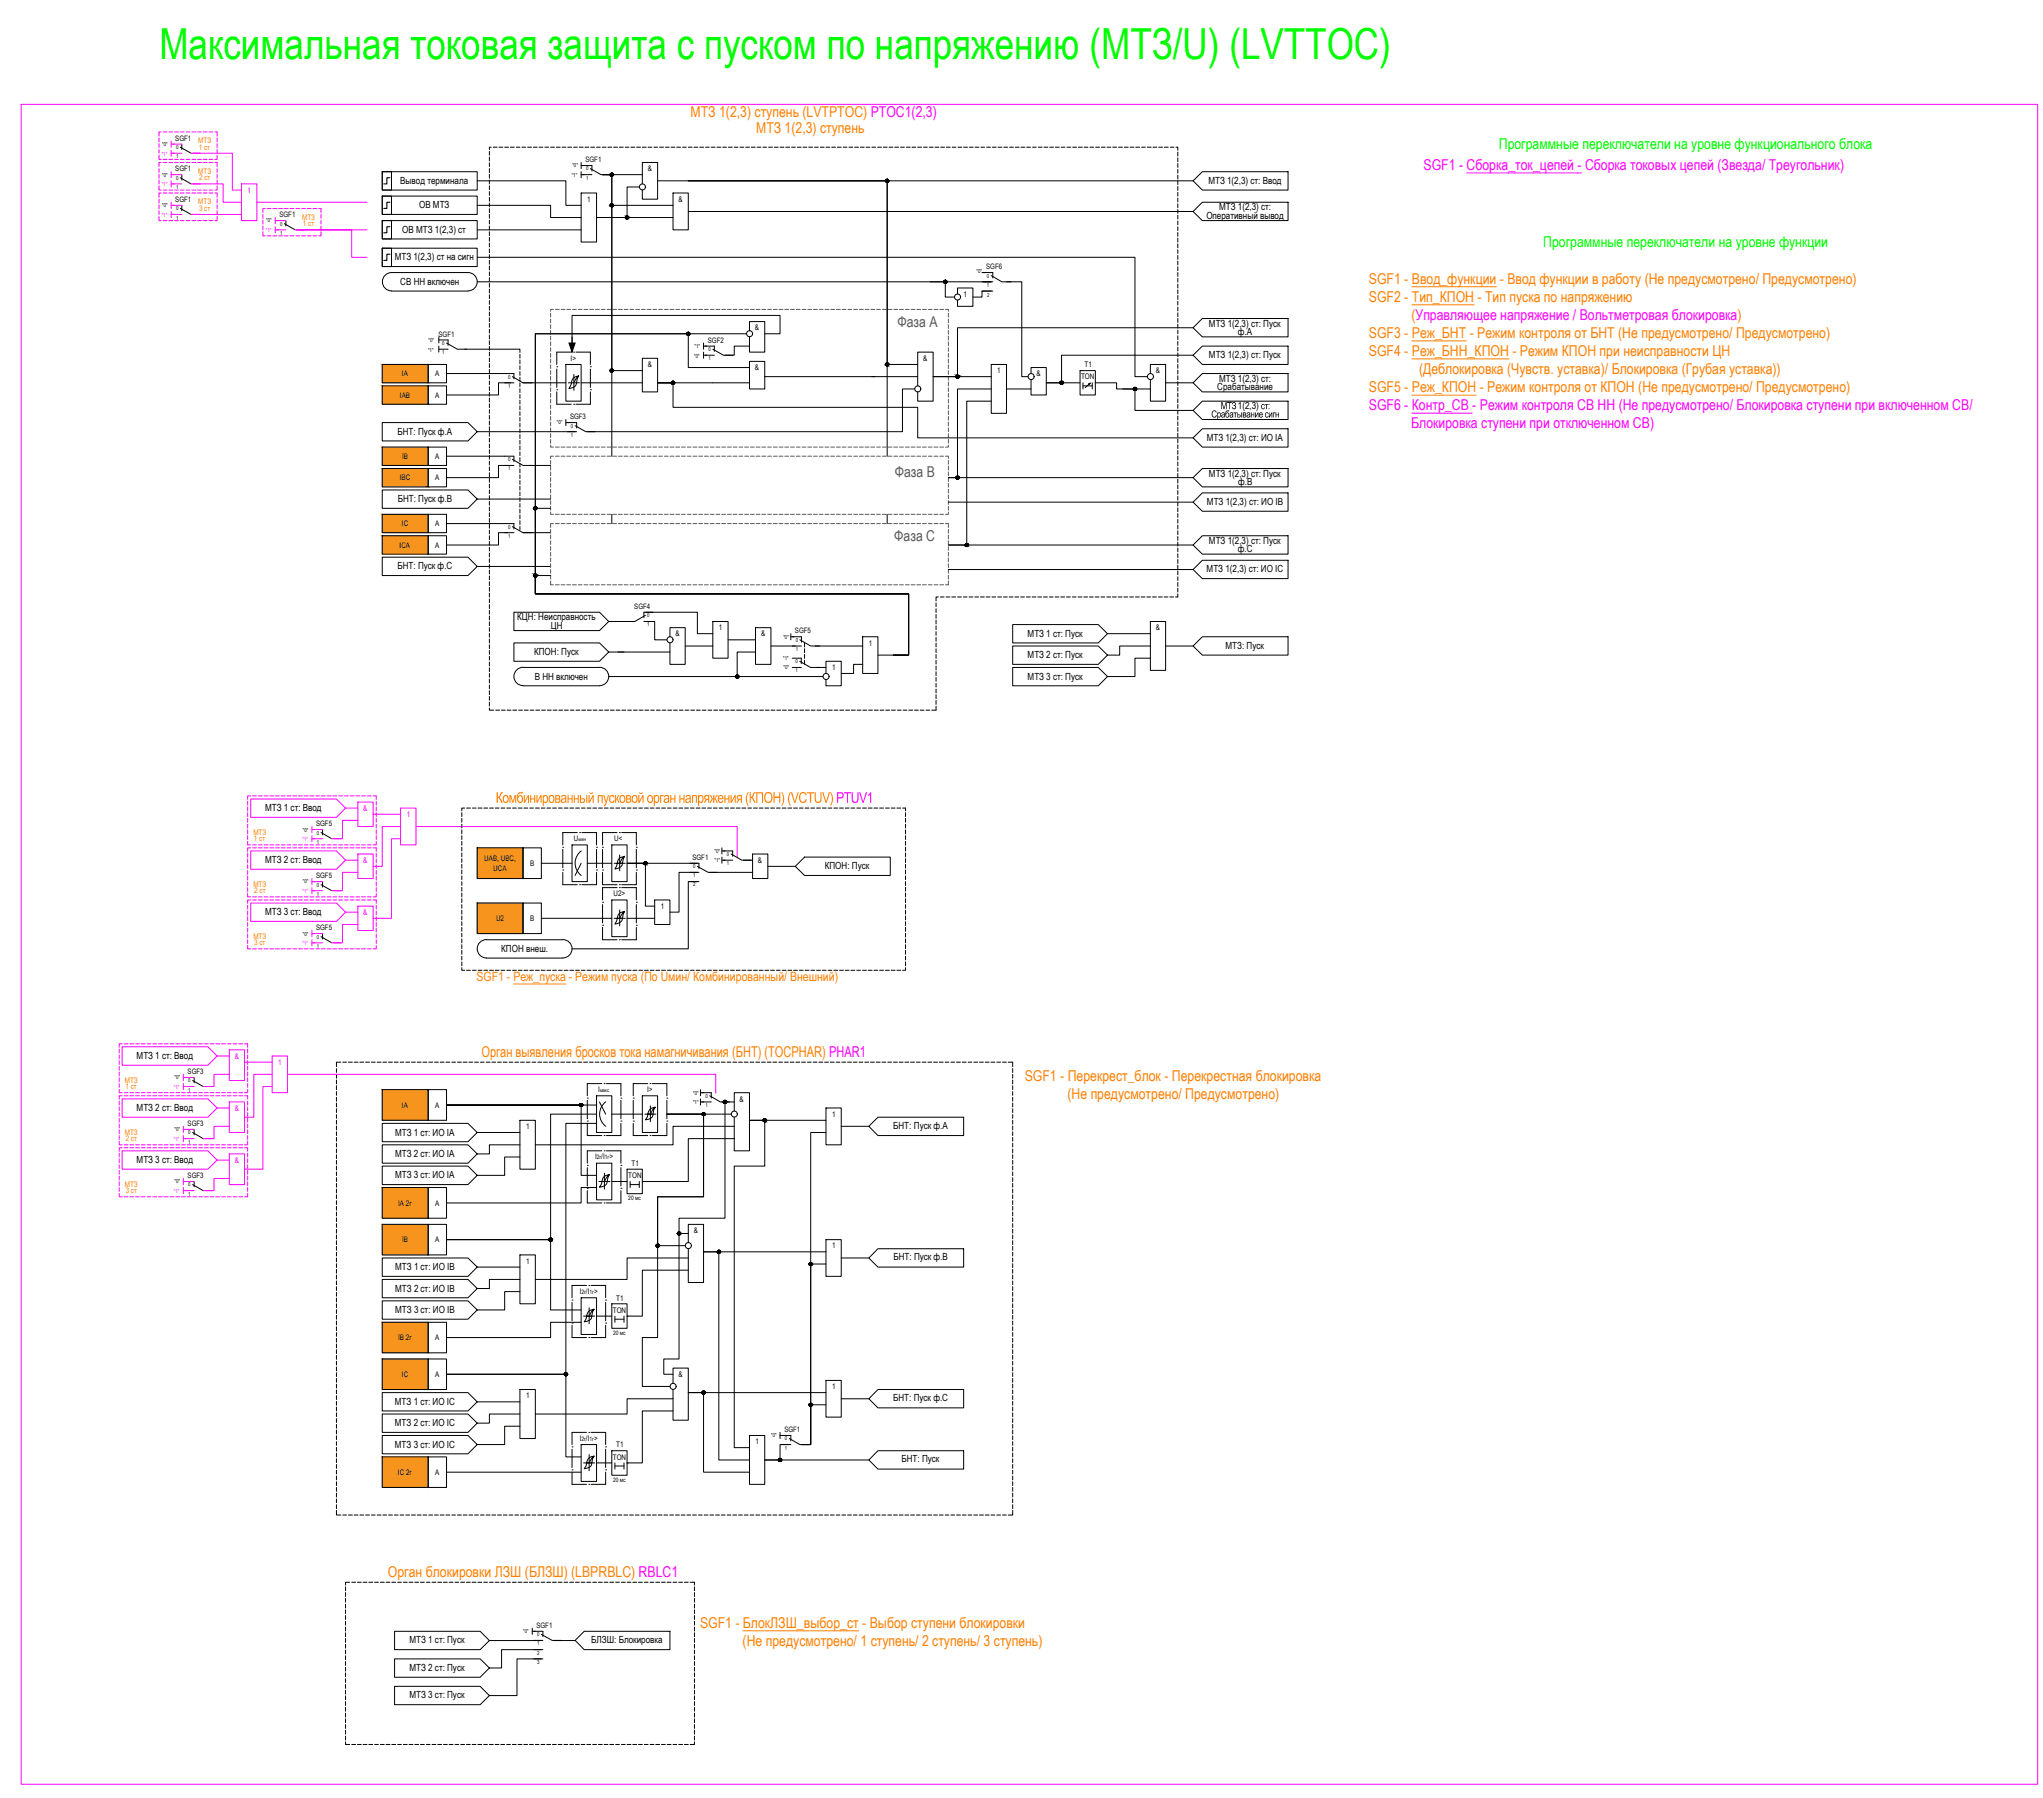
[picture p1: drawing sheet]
<svg xmlns="http://www.w3.org/2000/svg" width="561mm" height="494mm" viewBox="0 0 561 494" stroke-linecap="round" stroke-linejoin="round" font-family="sans-serif">
<defs><g id="words">
<text font-size="11.7" fill="#0f0" x="43.8" y="16.3">Максимальная токовая защита с пуском по напряжению (МТЗ/U) (LVTTOC)</text>
<g font-size="4.1" fill="#ff7f00">
<text x="189.6" y="32.2">МТЗ 1(2,3) ступень (LVTPTOC) PTOC1(2,3)</text>
<text x="207.6" y="36.4">МТЗ 1(2,3) ступень</text>
<text x="375.8" y="77.9">SGF1 - Ввод_функции - Ввод функции в работу (Не предусмотрено/ Предусмотрено)</text>
<text x="375.8" y="82.8">SGF2 - Тип_КПОН - Тип пуска по напряжению</text>
<text x="387.6" y="87.8">(Управляющее напряжение / Вольтметровая блокировка)</text>
<text x="375.8" y="92.7">SGF3 - Реж_БНТ - Режим контроля от БНТ (Не предусмотрено/ Предусмотрено)</text>
<text x="375.8" y="97.7">SGF4 - Реж_БНН_КПОН - Режим КПОН при неисправности ЦН</text>
<text x="375.8" y="107.6">SGF5 - Реж_КПОН - Режим контроля от КПОН (Не предусмотрено/ Предусмотрено)</text>
<text x="389.6" y="102.6">(Деблокировка (Чувств. уставка)/ Блокировка (Грубая уставка))</text>
<text x="136.1" y="220.4">Комбинированный пусковой орган напряжения</text>
<text x="204.6" y="220.4">(КПОН ) (VCTUV)</text>
<text x="132.2" y="290.1">Орган выявления бросков тока намагничивания (БНТ) (TOCPHAR) PHAR1</text>
<text x="281.4" y="296.9">SGF1 - Перекрест_блок - Перекрестная блокировка</text>
<text x="293.1" y="301.9">(Не предусмотрено/ Предусмотрено)</text>
<text x="106.5" y="433">Орган блокировки ЛЗШ (БЛЗШ) (LBPRBLC) RBLC1</text>
<text x="192.2" y="446.9">SGF1 - БлокЛЗШ_выбор_ст - Выбор ступени блокировки</text>
<text x="203.9" y="451.9">(Не предусмотрено/ 1 ступень/ 2 ступень/ 3 ступень)</text>
</g>
<g font-size="4.1" fill="#0f0">
<text x="411.5" y="40.9">Программные переключатели на уровне функционального блока</text>
<text x="423.7" y="67.7">Программные переключатели на уровне функции</text>
</g>
<g font-size="4.1" fill="#f0f">
<text x="390.9" y="46.6">SGF1 - Сборка_ток_цепей - Сборка токовых цепей (Звезда/ Треугольник)</text>
<text x="375.8" y="112.6">SGF6 - Контр_СВ - Режим контроля СВ НН (Не предусмотрено/ Блокировка ступени при включенном СВ/</text>
<text x="387.5" y="117.5">Блокировка ступени при отключенном СВ)</text>
<text x="229.6" y="220.4">PTUV1</text>
</g>
<g font-size="4.1" fill="#58595b">
<text x="246.4" y="89.7">Фаза А</text>
<text x="245.7" y="130.9">Фаза В</text>
<text x="245.5" y="148.6">Фаза С</text>
</g>
<text font-size="3.5" fill="#ff7f00" x="130.9" y="269.4">SGF1 - Реж_пуска - Режим пуска (По Uмин/ Комбинированный/ Внешний)</text>
<g font-size="2.7">
<text x="109.9" y="50.4">Вывод терминала</text>
<text x="331.8" y="50.5">МТЗ 1(2,3) ст: Ввод</text>
<text x="115.1" y="57.2">ОВ МТЗ</text>
<text x="334.7" y="57.7">МТЗ 1(2,3) ст:</text>
<text x="110.5" y="63.9">ОВ МТЗ 1(2,3) ст</text>
<text x="331.2" y="60">Оперативный вывод</text>
<text x="108.4" y="71.5">МТЗ 1(2,3) ст на сигн</text>
<text x="109.9" y="78.3">СВ НН включен</text>
<text x="331.9" y="89.7">МТЗ 1(2,3) ст: Пуск</text>
<text x="339.9" y="91.9">ф.А</text>
<text x="331.9" y="98.4">МТЗ 1(2,3) ст: Пуск</text>
<text x="334.2" y="107.1">Срабатывание</text>
<text x="334.7" y="104.8">МТЗ 1(2,3) ст:</text>
<text x="335.2" y="112.3">МТЗ</text>
<text x="339.9" y="112.3">1(2,3)</text>
<text x="345.2" y="112.3">ст :</text>
<text x="109.1" y="119.3">БНТ: Пуск ф.А</text>
<text x="334.5" y="114.6">сг</text>
<text x="331.4" y="121.1">МТЗ 1(2,3) ст: ИО IА</text>
<text x="331.9" y="130.8">МТЗ 1(2,3) ст: Пуск</text>
<text x="109.2" y="137.8">БНТ: Пуск ф.В</text>
<text x="339.9" y="133.1">ф.В</text>
<text x="331.4" y="138.7">МТЗ 1(2,3) ст: ИО IВ</text>
<text x="331.9" y="149.3">МТЗ 1(2,3) ст: Пуск</text>
<text x="339.9" y="151.6">ф.С</text>
<text x="109.1" y="156.3">БНТ: Пуск ф.С</text>
<text x="331.3" y="157.2">МТЗ 1(2,3) ст: ИО IС</text>
<text x="142" y="170.3">КЦН: Неисправность</text>
<text x="151.2" y="172.6">ЦН</text>
<text x="146.7" y="179.9">КПОН: Пуск</text>
<text x="282.2" y="174.8">МТЗ 1 ст: Пуск</text>
<text x="336.5" y="178.2">МТЗ: Пуск</text>
<text x="282.2" y="180.7">МТЗ 2 ст: Пуск</text>
<text x="146.8" y="186.7">В НН включен</text>
<text x="282.2" y="186.6">МТЗ 3 ст: Пуск</text>
<text x="72.8" y="222.7">МТЗ 1 ст: Ввод</text>
<text x="72.8" y="237">МТЗ 2 ст: Ввод</text>
<text x="226.4" y="238.7">КПОН: Пуск</text>
<text x="72.8" y="251.3">МТЗ 3 ст: Ввод</text>
<text x="137.6" y="261.4">КПОН внеш.</text>
<text x="37.5" y="290.7">МТЗ 1 ст: Ввод</text>
<text x="37.5" y="305">МТЗ 2 ст: Ввод</text>
<text x="108.5" y="311.8">МТЗ 1 ст: ИО IА</text>
<text x="245.2" y="310">БНТ: Пуск ф.А</text>
<text x="108.5" y="317.6">МТЗ 2 ст: ИО IА</text>
<text x="37.5" y="319.3">МТЗ 3 ст: Ввод</text>
<text x="108.5" y="323.5">МТЗ 3 ст: ИО IА</text>
<text x="245.3" y="346.1">БНТ: Пуск ф.В</text>
<text x="108.5" y="348.7">МТЗ 1 ст: ИО IB</text>
<text x="108.5" y="354.6">МТЗ 2 ст: ИО IB</text>
<text x="108.5" y="360.5">МТЗ 3 ст: ИО IB</text>
<text x="108.4" y="385.7">МТЗ 1 ст: ИО IC</text>
<text x="245.2" y="384.7">БНТ: Пуск ф.С</text>
<text x="108.4" y="391.6">МТЗ 2 ст: ИО IC</text>
<text x="108.4" y="397.5">МТЗ 3 ст: ИО IC</text>
<text x="247.5" y="401.5">БНТ: Пуск</text>
<text x="112.4" y="451.1">МТЗ 1 ст: Пуск</text>
<text x="162.4" y="451.2">БЛЗШ: Блокировка</text>
<text x="112.4" y="458.7">МТЗ 2 ст: Пуск</text>
<text x="112.4" y="466.2">МТЗ 3 ст: Пуск</text>
</g>
<g font-size="2.1">
<text x="48.1" y="38.6">SGF1</text>
<text x="48.1" y="47">SGF1</text>
<text x="160.7" y="44.5">SGF1</text>
<text x="177.9" y="47">&amp;</text>
<text x="48.1" y="55.4">SGF1</text>
<text x="76.7" y="59.6">SGF1</text>
<text x="161.3" y="55.4">1</text>
<text x="186.3" y="55.4">&amp;</text>
<text x="270.8" y="73.9">SGF6</text>
<text x="264.6" y="81.5">1</text>
<text x="120.4" y="92.4">SGF1</text>
<text x="194.4" y="94.1">SGF2</text>
<text x="207.3" y="90.7">&amp;</text>
<text x="156.7" y="99">I&gt;</text>
<text x="177.9" y="100.8">&amp;</text>
<text x="207.3" y="101.6">&amp;</text>
<text x="253.5" y="99.1">&amp;</text>
<text x="297.8" y="100.8">T1</text>
<text x="110.4" y="103.3">IA</text>
<text x="119.5" y="103.3">А</text>
<text x="273.8" y="102.5">1</text>
<text x="284.6" y="103.3">&amp;</text>
<text x="296.8" y="104.2">TON</text>
<text x="317.3" y="102.5">&amp;</text>
<text x="109.8" y="109.2">IAB</text>
<text x="119.5" y="109.2">А</text>
<text x="156.5" y="115.1">SGF3</text>
<text x="109.8" y="131.9">IBC</text>
<text x="110.4" y="126">IB</text>
<text x="119.5" y="126">А</text>
<text x="119.5" y="131.9">А</text>
<text x="110.4" y="144.5">IC</text>
<text x="119.5" y="144.5">А</text>
<text x="109.7" y="150.4">ICA</text>
<text x="119.5" y="150.4">А</text>
<text x="174.2" y="167.2">SGF4</text>
<text x="197.4" y="173.1">1</text>
<text x="218.3" y="173.9">SGF5</text>
<text x="317.3" y="173">&amp;</text>
<text x="185.4" y="174.7">&amp;</text>
<text x="209" y="174.7">&amp;</text>
<text x="238.6" y="177.3">1</text>
<text x="228.5" y="184">1</text>
<text x="86.8" y="226.8">SGF5</text>
<text x="157.6" y="231">U</text>
<text x="168.7" y="231">U&lt;</text>
<text x="133" y="236.5">UAB, UBC,</text>
<text x="135.4" y="239">UCA</text>
<text x="145.5" y="237.8">В</text>
<text x="190.1" y="236">SGF1</text>
<text x="208.1" y="236.9">&amp;</text>
<text x="86.8" y="241.1">SGF5</text>
<text x="168.5" y="246.1">U2&gt;</text>
<text x="181.4" y="249.5">1</text>
<text x="86.8" y="255.4">SGF5</text>
<text x="136.2" y="252.9">U2</text>
<text x="145.5" y="252.9">В</text>
<text x="51.5" y="294.9">SGF3</text>
<text x="164.3" y="299.8">I</text>
<text x="177.7" y="299.8">I&gt;</text>
<text x="110.4" y="304.1">IA</text>
<text x="119.5" y="304.1">А</text>
<text x="203.1" y="302.5">&amp;</text>
<text x="51.5" y="309.1">SGF3</text>
<text x="144.4" y="310">1</text>
<text x="228.5" y="306.7">1</text>
<text x="51.5" y="323.4">SGF3</text>
<text x="163.4" y="318.3">I /I &gt;</text>
<text x="172.5" y="323.5">TON</text>
<text x="173.4" y="320.1">T1</text>
<text x="109.3" y="331">IA 2г</text>
<text x="119.5" y="331">А</text>
<text x="110.4" y="341.1">IB</text>
<text x="119.5" y="341.1">А</text>
<text x="190.5" y="338.6">&amp;</text>
<text x="144.4" y="347">1</text>
<text x="228.5" y="342.8">1</text>
<text x="159.2" y="355.3">I /I &gt;</text>
<text x="169.2" y="357.1">T1</text>
<text x="168.3" y="360.4">TON</text>
<text x="109.3" y="368">IB 2г</text>
<text x="119.5" y="368">А</text>
<text x="110.4" y="378.1">IC</text>
<text x="119.5" y="378.1">А</text>
<text x="144.4" y="384">1</text>
<text x="186.3" y="378.1">&amp;</text>
<text x="228.5" y="381.4">1</text>
<text x="159.2" y="395.6">I /I &gt;</text>
<text x="215.4" y="393.1">SGF1</text>
<text x="168.3" y="400.8">TON</text>
<text x="169.2" y="397.4">T1</text>
<text x="207.5" y="396.5">1</text>
<text x="109.3" y="404.9">IC 2г</text>
<text x="119.5" y="404.9">А</text>
<text x="147.3" y="446.9">SGF1</text>
</g>
<g font-size="2.1" fill="#ff7f00">
<text x="54.4" y="39.3">МТЗ</text>
<text x="54.6" y="41.1">1 ст</text>
<text x="54.4" y="47.7">МТЗ</text>
<text x="54.7" y="49.5">2 ст</text>
<text x="54.4" y="56.1">МТЗ</text>
<text x="54.7" y="57.9">3 ст</text>
<text x="83" y="60.3">МТЗ</text>
<text x="83.2" y="62.1">1 ст</text>
<text x="69.6" y="229.2">МТЗ</text>
<text x="69.7" y="231">1 ст</text>
<text x="69.6" y="243.5">МТЗ</text>
<text x="69.8" y="245.3">2 ст</text>
<text x="69.6" y="257.8">МТЗ</text>
<text x="69.8" y="259.5">3 ст</text>
<text x="34.3" y="297.3">МТЗ</text>
<text x="34.4" y="299">1 ст</text>
<text x="34.3" y="311.5">МТЗ</text>
<text x="34.5" y="313.3">2 ст</text>
<text x="34.3" y="325.8">МТЗ</text>
<text x="34.5" y="327.6">3 ст</text>
</g>
<g font-size="2.1" fill="#f0f">
<text x="68" y="52.9">1</text>
<text x="99.7" y="222.6">&amp;</text>
<text x="111.7" y="224.3">1</text>
<text x="99.7" y="236.9">&amp;</text>
<text x="99.7" y="251.2">&amp;</text>
<text x="64.5" y="290.7">&amp;</text>
<text x="76.4" y="292.4">1</text>
<text x="64.5" y="305">&amp;</text>
<text x="64.5" y="319.2">&amp;</text>
</g>
<g font-size="1.6">
<text x="163.8" y="318.3">2г 1г</text>
<text x="172.5" y="329.6">20 мс</text>
<text x="159.6" y="355.3">2г 1г</text>
<text x="168.3" y="366.6">20 мс</text>
<text x="159.6" y="395.6">2г 1г</text>
<text x="168.3" y="406.9">20 мс</text>
</g>
<g font-size="1.5">
<text x="44.5" y="40.1">&quot;0&quot;</text>
<text x="48.4" y="40.9">0</text>
<text x="48.4" y="43.5">1</text>
<text x="157.1" y="46">&quot;0&quot;</text>
<text x="160.9" y="46.8">0</text>
<text x="44.5" y="48.5">&quot;0&quot;</text>
<text x="48.4" y="49.3">0</text>
<text x="48.4" y="51.8">1</text>
<text x="157" y="48.6">&quot;1&quot;</text>
<text x="160.9" y="49.3">1</text>
<text x="44.5" y="56.9">&quot;0&quot;</text>
<text x="48.4" y="57.7">0</text>
<text x="48.4" y="60.3">1</text>
<text x="73.1" y="61.1">&quot;0&quot;</text>
<text x="76.9" y="61.9">0</text>
<text x="76.9" y="64.5">1</text>
<text x="268.1" y="75.1">&quot;0&quot;</text>
<text x="271" y="76.2">0</text>
<text x="271" y="78.7">1</text>
<text x="271" y="81.4">2</text>
<text x="117.7" y="93.8">&quot;0&quot;</text>
<text x="121.4" y="94.7">0</text>
<text x="190.7" y="95.5">&quot;1&quot;</text>
<text x="117.5" y="96.5">&quot;1&quot;</text>
<text x="121.4" y="97.2">1</text>
<text x="190.6" y="98.2">&quot;0&quot;</text>
<text x="194.5" y="96.4">0</text>
<text x="194.5" y="98.9">1</text>
<text x="139.5" y="104">0</text>
<text x="139.5" y="106.5">1</text>
<text x="152.9" y="116.5">&quot;0&quot;</text>
<text x="156.7" y="117.4">0</text>
<text x="156.7" y="119.9">1</text>
<text x="139.5" y="126.6">0</text>
<text x="139.5" y="129.1">1</text>
<text x="139.5" y="145.1">0</text>
<text x="139.5" y="147.6">1</text>
<text x="177.7" y="169.5">0</text>
<text x="177.7" y="172">1</text>
<text x="215.1" y="175.3">&quot;0&quot;</text>
<text x="218.5" y="176.2">0</text>
<text x="218.5" y="178.7">1</text>
<text x="215.1" y="181.2">&quot;1&quot;</text>
<text x="215.1" y="183.7">&quot;0&quot;</text>
<text x="218.4" y="182.1">0</text>
<text x="218.4" y="184.6">1</text>
<text x="83.2" y="228.3">&quot;0&quot;</text>
<text x="87" y="229.1">0</text>
<text x="87" y="231.6">1</text>
<text x="190.3" y="238.4">0</text>
<text x="196.2" y="234.2">&quot;0&quot;</text>
<text x="196.2" y="236.8">&quot;1&quot;</text>
<text x="199.6" y="235">0</text>
<text x="199.6" y="237.5">1</text>
<text x="83.2" y="242.6">&quot;0&quot;</text>
<text x="87" y="243.4">0</text>
<text x="87" y="245.9">1</text>
<text x="190.3" y="243.4">2</text>
<text x="190.3" y="240.9">1</text>
<text x="83.2" y="256.9">&quot;0&quot;</text>
<text x="87" y="257.7">0</text>
<text x="87" y="260.2">1</text>
<text x="47.9" y="296.3">&quot;0&quot;</text>
<text x="51.7" y="297.2">0</text>
<text x="51.7" y="299.7">1</text>
<text x="190.3" y="303.2">&quot;1&quot;</text>
<text x="190.3" y="300.6">&quot;0&quot;</text>
<text x="193.7" y="301.4">0</text>
<text x="193.7" y="303.9">1</text>
<text x="47.9" y="310.6">&quot;0&quot;</text>
<text x="51.7" y="311.5">0</text>
<text x="51.7" y="314">1</text>
<text x="47.9" y="324.9">&quot;0&quot;</text>
<text x="51.7" y="325.7">0</text>
<text x="51.7" y="328.2">1</text>
<text x="211.8" y="394.6">&quot;0&quot;</text>
<text x="215.5" y="395.5">0</text>
<text x="215.5" y="398">1</text>
<text x="143.7" y="448.4">&quot;0&quot;</text>
<text x="147.5" y="449.2">0</text>
<text x="147.5" y="451.8">1</text>
<text x="147.5" y="454.4">2</text>
<text x="147.5" y="456.9">3</text>
</g>
<g font-size="1.5" fill="#f0f">
<text x="44.4" y="42.7">&quot;1&quot;</text>
<text x="44.4" y="51.1">&quot;1&quot;</text>
<text x="44.4" y="59.5">&quot;1&quot;</text>
<text x="73" y="63.7">&quot;1&quot;</text>
<text x="83.1" y="230.9">&quot;1&quot;</text>
<text x="83.1" y="245.2">&quot;1&quot;</text>
<text x="83.1" y="259.5">&quot;1&quot;</text>
<text x="47.8" y="299">&quot;1&quot;</text>
<text x="47.8" y="313.3">&quot;1&quot;</text>
<text x="47.8" y="327.5">&quot;1&quot;</text>
</g>
<g font-size="1.4">
<text x="158.8" y="231">мин</text>
<text x="164.8" y="299.8">макс</text>
</g>
</g></defs>
<!-- layer: 0 -->
<g fill="#f7941d" stroke="#f7941d" stroke-width=".27">
<path d="M105 100.1l12.6 5v-5zM105 100.1l12.6 5h-12.6z"/>
<path d="M105 299.2l12.6 8.4v-8.4zM105 299.2l12.6 8.4h-12.6z"/>
<path d="M105 326l12.6 8.5v-8.5zM105 326l12.6 8.5h-12.6z"/>
<path d="M105 336.2l12.6 8.3v-8.3zM105 336.2l12.6 8.3h-12.6z"/>
<path d="M105 363l12.6 8.4v-8.4zM105 363l12.6 8.4h-12.6z"/>
<path d="M105 373.1l12.6 8.4v-8.4zM105 373.1l12.6 8.4h-12.6z"/>
<path d="M105 400l12.6 8.4v-8.4zM105 400l12.6 8.4h-12.6z"/>
<path d="M105 105.9l12.6 5.1v-5.1zM105 105.9l12.6 5.1h-12.6z"/>
<path d="M105 122.8l12.6 5v-5zM105 122.8l12.6 5h-12.6z"/>
<path d="M105 141.2l12.6 5v-5zM105 141.2l12.6 5h-12.6z"/>
<path d="M105 128.6l12.6 5.1v-5.1zM105 128.6l12.6 5.1h-12.6z"/>
<path d="M105 147.1l12.6 5v-5zM105 147.1l12.6 5h-12.6z"/>
</g>
<g fill="none" stroke="#000" stroke-width=".27">
<path d="M105 53.8h2.5v5.1h-2.5zM105 53.8h26v5.1h-26zM105 47.1h2.5v5.1h-2.5zM105 47.1h26v5.1h-26zM131 56.4h20.2v3.3h8.4M131 49.6h24.4v6.8h4.2M134.4 41.6v1M134.4 43.1v1.1M134.4 44.7v1M134.4 46.3v1.1M134.4 47.9v1M134.4 49.4v1.1"/>
<path d="M134.4 51v1.1M134.4 52.6v1M134.4 54.2v1M134.4 55.7v1.1M134.4 57.3v1.1M134.4 58.9v1M134.9 40.4h-.5v.7M135.4 40.4h1.1M137 40.4h1.1M138.6 40.4h1M140.1 40.4h1.1M141.7 40.4h1.1"/>
<path d="M143.3 40.4h1.1M144.9 40.4h1M146.4 40.4h1.1M148 40.4h1.1M149.6 40.4h1M151.2 40.4h1M152.7 40.4h1.1M154.3 40.4h1.1M155.9 40.4h1M157.5 40.4h1M159.1 40.4h1M159.6 53h4.2v13.5h-4.2z"/>
<path d="M159.6 44.6v1.7M159.6 47.1v1.7M159.6 45.5h.8M159.6 48h.8M160.6 40.4h1.1M162.2 40.4h1M163.8 40.4h1M165.4 40.4h1M165.4 48h2.6v53.8h8.4M165.4 48h2.6v77.3M165.4 48h11M166.9 40.4h1.1"/>
<path d="M168 56.4h16.8M168.5 40.4h1.1M170.1 40.4h1M171.7 40.4h1M173.2 40.4h1.1M174.8 40.4h1.1M175.5 51.3h-3.3v8.4h-8.4h21M176.4 50.5v-5.9h4.2v10.1h-4.2v-2.5M176.4 40.4h1M177.9 40.4h1.1M179.5 40.4h1.1M180.6 49.6h147"/>
<path d="M181.1 40.4h1.1M182.7 40.4h1M184.2 40.4h1.1M184.8 53h4.2v10.1h-4.2zM185.8 40.4h1.1M187.4 40.4h1M189 58.1h138.6M189 40.4h1M190.5 40.4h1.1M192.1 40.4h1.1M193.7 40.4h1M195.3 40.4h1"/>
<path d="M196.9 40.4h1M198.4 40.4h1.1M200 40.4h1M201.6 40.4h1M203.2 40.4h1M204.7 40.4h1.1M206.3 40.4h1.1M207.9 40.4h1M209.5 40.4h1M211 40.4h1.1M212.6 40.4h1.1M214.2 40.4h1"/>
<path d="M215.7 40.4h1.1M217.3 40.4h1.1M218.9 40.4h1.1M220.5 40.4h1M222 40.4h1.1M223.7 40.4h1M225.2 40.4h1.1M226.8 40.4h1M228.4 40.4h1M229.9 40.4h1.1M231.5 40.4h1M233.1 40.4h1.1"/>
<path d="M234.7 40.4h1M236.2 40.4h1.1M237.8 40.4h1.1M239.4 40.4h1M241 40.4h1M242.5 40.4h1.1M244.1 40.4h1.1M245.7 40.4h1M247.3 40.4h1M248.8 40.4h1.1M250.4 40.4h1.1M252 40.4h1"/>
<path d="M253.6 40.4h1M255.2 40.4h1M256.7 40.4h1.1M258.3 40.4h1M259.8 40.4h1.1M261.5 40.4h1M263 40.4h1.1M264.6 40.4h1M266.2 40.4h1M267.7 40.4h1.1M269.3 40.4h1M270.9 40.4h1.1"/>
<path d="M272.5 40.4h1M274 40.4h1.1M275.6 40.4h1.1M277.2 40.4h1.1M278.8 40.4h1M280.3 40.4h1.1M281.9 40.4h1.1M283.5 40.4h1M285.1 40.4h1M286.6 40.4h1.1M288.2 40.4h1.1M289.8 40.4h1"/>
<path d="M291.4 40.4h1M293 40.4h1M294.5 40.4h1.1M296.1 40.4h1M297.7 40.4h1M299.3 40.4h1M300.8 40.4h1.1M302.4 40.4h1.1M304 40.4h1M305.5 40.4h1.1M307.1 40.4h1.1M308.7 40.4h1.1"/>
<path d="M310.3 40.4h1M311.8 40.4h1.1M313.4 40.4h1.1M315 40.4h1.1M316.6 40.4h1M318.1 40.4h1.1M319.7 40.4h1.1M321.3 40.4h1M322.9 40.4h.5v.9M323.4 41.8v1M323.4 43.3v1.1M323.4 44.9v1.1"/>
<path d="M323.4 46.5v1M323.4 48.1v1M323.4 49.6v1.1M323.4 51.2v1.1M323.4 52.8v1M323.4 54.4v1M323.4 56v1M323.4 57.5v1.1M323.4 59.1v1M327.6 49.6l2.5-2.5h23.6v5.1h-23.6zM327.6 58.1l2.5-2.6h23.6v5.1h-23.6zM105 68.1h2.5v5.1h-2.5z"/>
<path d="M105 68.1h26v5.1h-26zM105 60.6h2.5v5h-2.5zM105 60.6h26v5h-26zM105.5 75.8a2.51 2.51 0 0 1 2-1h21a2.52 2.52 0 0 1 2.5 2.6 2.52 2.52 0 0 1-2.5 2.5h-21a2.52 2.52 0 0 1-2.3-1.5 2.52 2.52 0 0 1 .3-2.6zM131 70.6h180.6v32.8h3.4M131 63.1h28.6M131 77.4h141.2M134.4 60.5v1M134.4 62v1.1M134.4 63.6v1.1M134.4 65.2v1M134.4 66.7v1.1"/>
<path d="M134.4 68.4v1M134.4 69.9v1.1M134.4 71.5v1M134.4 73.1v1M134.4 74.7v1M134.4 76.2v1.1M134.4 77.8v1.1M134.4 79.4v1M259.6 77.4v4.2h2.5M269.6 74.8h.9M269.6 79.9h3M272.2 79.9h-2.6v1.7h-2.5"/>
<path d="M276.4 77.4h4.2v26h1.6M323.4 60.7v1M323.4 62.3v1M323.4 63.8v1.1M323.4 65.4v1.1M323.4 67v1M323.4 68.6v1M323.4 70.1v1.1M323.4 71.7v1.1M323.4 73.3v1M323.4 74.8v1.1M323.4 76.4v1.1"/>
<path d="M323.4 78v1.1M323.4 79.6v1M120.5 92.5v1.7M120.5 95v1.7M127.6 95.9h15.2v.9M134.4 80.9v1.1M134.4 82.5v1.1M134.4 84.1v1.1M134.4 85.7v1M134.4 87.2v1.1M134.4 88.8v1.1M134.4 90.4v1"/>
<path d="M134.4 92v1M134.4 93.5v1.1M134.4 95.1v1.1M134.4 96.7v1M134.4 98.3v1M134.4 99.9v1M142.8 97.3v1M142.8 98.8v1.1M176.4 98.4h4.2v9.2h-4.2zM193.2 94.2v1.7M193.2 96.7v1.7M193.2 95h.8"/>
<path d="M193.2 97.5h.8M204.9 91.6h-57.9v71.5h102.5v16.8h-4.2M205.8 99.2h4.2v7.6h-4.2zM205.8 90.8v-2.5h4.2v8.4h-4.2v-4.2M205.8 95h-4.2v2.5h-2.5M210 91.6h4.2v-5h-57.1v10.1M262.9 80.7v-1.6h4.2v5h-4.2v-1.7M323.4 81.1v1.1M323.4 82.7v1.1M323.4 84.3v1.1M323.4 85.9v1M323.4 87.4v1.1"/>
<path d="M323.4 89v1.1M323.4 90.6v1M323.4 92.2v1M323.4 93.8v1M323.4 95.3v1.1M323.4 96.9v1M323.4 98.5v1M327.6 97.5l2.5-2.5h23.6v5.1h-23.6zM327.6 97.5h-36.1v7.6h-4.2h9.2M327.6 90l2.5-2.6h23.6v5.1h-23.6zM327.6 90h-64.7v13.4h-6.7h16M105 100.1h12.6v5h-12.6z"/>
<path d="M105 116h23.5l2.5 2.5-2.5 2.6h-23.5zM105 105.9h12.6v5.1h-12.6zM117.6 100.1h5v5h-5zM117.6 105.9h5v5.1h-5zM122.6 102.6h16M131 118.5h26.9M134.4 101.4v1.1M134.4 103v1M134.4 104.6v1M134.4 106.2v1M134.4 107.7v1.1M134.4 109.3v1.1"/>
<path d="M134.4 110.9v1M134.4 112.5v1M134.4 114v1.1M134.4 115.6v1.1M134.4 117.2v1M134.4 118.7v1.1M140.3 105.1h-3.4v3.3h-14.3M142.8 100.4v1.1M142.8 102v1.1M142.8 103.6v1M142.8 105.1v1.1M142.8 106.7v1.1"/>
<path d="M142.8 108.3v1M142.8 109.9v1M142.8 111.5v1M142.8 113v1.1M142.8 114.6v1M142.8 116.2v1M142.8 117.8v1M142.8 119.3v1.1M143.6 105.1h11.8M155.4 100.1h4.2v10h-4.2zM155.4 115.2v1.7M155.4 116h.8"/>
<path d="M157.6 102.8v4.4M157.6 105.1h1.5M158.9 103.2l-.4 .9a2.11 2.11 0 0 1-2.3 2.6l.6-1.1a2.14 2.14 0 0 1 2.1-2.4l-.7 .6-.6 1.3h-1.6M159.6 105.1h16.8M180.6 105.1h25.2M184.8 105.1h-4.2h4.2v6.7h67.2v8.4h75.6M205.8 100.9h-16.8v-9.3h-42v71.5h102.5v16.8h-4.2M210 103.4h30.2M239.4 103.4h12.6M251.1 106.8h-3.3v11.7h-86.5M252 105.9v-9.2h4.2v13.4h-4.2v-2.5M252 100.1h-8.4v-50.5h-54.6h54.6v75.7"/>
<path d="M272.2 100.1h4.2v13.4h-4.2zM272.2 110.1h-6.8v39.5h-5h67.2M272.2 106.8h-9.3v24.3h-2.5h67.2M276.4 106.8h6.7M283.1 102.6v-1.7h4.2v7.5h-4.2v-4.1M296.6 101.8h4.1v6.6h-4.1zM297.4 105.1v1.7M297.4 105.9h2.5M298.9 105.4l.4-.2-1.4 1.2M299.3 105.2l-.2 .4M299.9 105.1v1.7M300.7 105.1h5.9v1.7h9.3"/>
<path d="M308.3 106.8h3.3v5.9h16M315.9 102.6v-2.5h4.1v10h-4.1v-5.8M320 105.1h7.6M323.4 100.1v1M323.4 101.6v1.1M323.4 103.2v1.1M323.4 104.8v1M323.4 106.4v1M323.4 107.9v1.1M323.4 109.5v1.1M323.4 111.1v1M323.4 112.7v1"/>
<path d="M323.4 114.2v1.1M323.4 115.8v1.1M323.4 117.4v1M323.4 118.9v1.1M327.6 105.1l2.5-2.5h23.6v5h-23.6zM327.6 112.7l2.5-2.6h23.6v5.1h-23.6zM105 134.5h23.5l2.5 2.5-2.5 2.6h-23.5zM105 122.8h12.6v5h-12.6zM105 128.6h12.6v5.1h-12.6zM117.6 122.8h5v5h-5zM117.6 128.6h5v5.1h-5zM122.6 125.3h16"/>
<path d="M131 137h20.2M134.4 120.3v1.1M134.4 121.9v1.1M134.4 123.5v1M134.4 125v1.1M134.4 126.6v1.1M134.4 128.2v1M134.4 129.8v1M134.4 131.3v1.1M134.4 132.9v1.1M134.4 134.5v1M134.4 136.1v1"/>
<path d="M134.4 137.7v1M134.4 139.2v1.1M139.4 127.8h-2.5v3.3h-14.3M142.8 120.9v1M142.8 122.5v1M142.8 124.1v1M142.8 125.6v1.1M142.8 127.2v1.1M142.8 128.8v1M142.8 130.4v1M142.8 131.9v1.1M142.8 133.5v1.1"/>
<path d="M142.8 135.1v1M142.8 136.6v1.1M142.8 138.2v1.1M142.8 139.8v1.1M145.3 127.8h5.9M151.2 139.6h-4.2v23.5h102.5v16.8h-4.2M260.4 137.9h67.2M323.4 120.6v1M323.4 122.1v1.1M323.4 123.7v1M323.4 125.3v1M323.4 126.8v1.1"/>
<path d="M323.4 128.4v1M323.4 130v1.1M323.4 131.6v1M323.4 133.1v1.1M323.4 134.7v1.1M323.4 136.3v1M323.4 137.9v1M323.4 139.4v1.1M327.6 137.9l2.5-2.6h23.6v5.1h-23.6zM327.6 131.1l2.5-2.5h23.6v5.1h-23.6zM327.6 120.2l2.5-2.5h23.6v5.1h-23.6zM105 153h23.5l2.5 2.5-2.5 2.5h-23.5z"/>
<path d="M105 141.2h12.6v5h-12.6zM105 147.1h12.6v5h-12.6zM117.6 141.2h5v5h-5zM117.6 147.1h5v5h-5zM122.6 143.8h16M131 155.5h20.2M134.4 140.8v1M134.4 142.4v1M134.4 144v1M134.4 145.5v1.1M134.4 147.1v1.1M134.4 148.7v1"/>
<path d="M134.4 150.3v1M134.4 151.8v1.1M134.4 153.4v1.1M134.4 155v1M134.4 156.5v1.1M134.4 158.1v1.1M134.4 159.7v1.1M139.4 146.2h-2.5v3.4h-14.3M142.8 141.4v1M142.8 142.9v1.1M142.8 144.5v.9M143.6 146.2h7.6"/>
<path d="M151.2 158h-4.2v5.1h102.5v16.8h-8.4M168 141.2v2.6M243.6 141.2v2.6M260.4 156.4h67.2M323.4 141v1.1M323.4 142.6v1M323.4 144.2v1M323.4 145.7v1.1M323.4 147.3v1.1M323.4 148.9v1M323.4 150.5v1M323.4 152v1.1"/>
<path d="M323.4 153.6v1.1M323.4 155.2v1M323.4 156.7v1.1M323.4 158.4v1M323.4 159.9v1.1M327.6 156.4l2.5-2.6h23.6v5.1h-23.6zM327.6 149.6l2.5-2.5h23.6v5h-23.6zM134.4 161.3v1M134.4 162.8v1.1M134.4 164.5v1M134.4 166v1.1M134.4 167.6v1"/>
<path d="M134.4 169.2v1M134.4 170.7v1.1M134.4 172.3v1M134.4 173.9v1.1M134.4 175.5v1M134.4 177v1.1M134.4 178.6v1.1M257 165.6v1M257 167.1v1.1M257 168.7v1M257 170.3v1M257 171.8v1.1"/>
<path d="M257 173.4v1M257 175v1.1M257 176.6v1M257 178.1v1.1M257 179.7v1.1M257.6 163.9h-.6v1.1M258.2 163.9h1M259.8 163.9h1M261.3 163.9h1.1M262.9 163.9h1.1M264.5 163.9h1M266.1 163.9h1"/>
<path d="M267.6 163.9h1.1M269.2 163.9h1.1M270.8 163.9h1M272.4 163.9h1M273.9 163.9h1.1M275.5 163.9h1.1M277.1 163.9h1M278.1 177.4h23.4l2.6 2.5-2.6 2.5h-23.4zM278.1 171.5h23.4l2.6 2.5-2.6 2.5h-23.4zM278.6 163.9h1.1M280.3 163.9h1M281.8 163.9h1.1"/>
<path d="M283.4 163.9h1M285 163.9h1M286.5 163.9h1.1M288.1 163.9h1M289.7 163.9h1.1M291.3 163.9h1M292.8 163.9h1.1M294.4 163.9h1.1M296 163.9h1.1M297.6 163.9h1M299.1 163.9h1.1M300.7 163.9h1.1"/>
<path d="M302.3 163.9h1M303.9 163.9h1M304.1 174h11.8M305.4 163.9h1.1M307 163.9h1.1M308.6 163.9h1M310.2 163.9h1M311.8 163.9h1M313.3 163.9h1.1M314.9 163.9h1M315.9 170.6h4.1v13.5h-4.1zM315.9 177.4h-8.5v2.5h-3.3"/>
<path d="M316.4 163.9h1.1M318.1 163.9h1M319.6 163.9h1.1M320 177.4h7.6M321.2 163.9h1M323.4 161.5v1M323.4 163.1v.8h-.6M327.6 177.4l2.5-2.6h23.6v5.1h-23.6zM134.4 194.4v.6h1.2M134.4 180.2v1M134.4 181.8v1M134.4 183.3v1.1"/>
<path d="M134.4 184.9v1.1M134.4 186.5v1M134.4 188.1v1M134.4 189.6v1.1M134.4 191.2v1.1M134.4 192.8v1M136.1 195h1.1M137.7 195h1M139.2 195h1.1M140.8 195h1.1M142.4 195h1M144 195h1"/>
<path d="M145.5 195h1.1M147.1 195h1.1M148.7 195h1M150.3 195h1M151.9 195h1M153.4 195h1.1M155 195h1M156.6 195h1M158.2 195h1M159.7 195h1.1M161.3 195h1.1M162.9 195h1"/>
<path d="M164.5 195h1M166 195h1.1M167.6 195h1.1M169.2 195h1M170.7 195h1.1M172.3 195h1.1M173.9 195h1.1M175.5 195h1M177 195h1.1M178.7 195h1M180.2 195h1.1M181.8 195h1"/>
<path d="M183.4 195h1M184.9 195h1.1M186.5 195h1M188.1 195h1.1M189.7 195h1M191.2 195h1.1M192.8 195h1.1M194.4 195h1M196 195h1M197.5 195h1.1M199.1 195h1.1M200.7 195h1"/>
<path d="M202.3 195h1M203.8 195h1.1M205.4 195h1.1M207 195h1M208.6 195h1M210.2 195h1M211.7 195h1.1M213.3 195h1M214.8 195h1.1M216.5 195h1M218 195h1.1M219.6 195h1"/>
<path d="M221.2 195h1M222.7 195h1.1M224.3 195h1M225.9 195h1.1M227.5 195h1M229 195h1.1M230.6 195h1.1M232.2 195h1.1M233.8 195h1M235.3 195h1.1M236.9 195h1.1M238.5 195h1"/>
<path d="M240.1 195h1M241.6 195h1.1M243.2 195h1.1M244.8 195h1M246.4 195h1M248 195h1M249.5 195h1.1M251.1 195h1M252.7 195h1M254.3 195h1M257 193.9v1.1h-1.2M257 181.3v1"/>
<path d="M257 182.9v1M257 184.4v1.1M257 186v1.1M257 187.6v1M257 189.2v1M257 190.7v1.1M257 192.3v1.1M278.1 183.2h23.4l2.6 2.5-2.6 2.6h-23.4zM315.9 180.7h-4.3v5h-7.5M126.8 223.1v1.1M126.8 224.7v1.1M126.8 226.3v1"/>
<path d="M126.8 227.9v1M126.8 229.4v1.1M126.8 231v1.1M126.8 232.6v1M126.8 234.2v1M126.8 235.7v1.1M126.8 237.3v1.1M126.8 238.9v1M127.6 221.9h-.8v.7M128.1 221.9h1.1M129.7 221.9h1M131.3 221.9h1"/>
<path d="M132.8 221.9h1.1M134.4 221.9h1.1M159.6 237l-1.7 3.4M159.6 233.6a4.2 4.2 0 0 0 0 6.8M167.5 221.9h1M169.1 221.9h1M170.7 221.9h1M172.2 221.9h1.1M173.8 221.9h1M175.4 221.9h1M177 221.9h1M178.5 221.9h1.1"/>
<path d="M180.1 221.9h1.1M181.7 221.9h1M183.3 221.9h1M184.8 221.9h1.1M186.4 221.9h1.1M188 221.9h1M189.6 221.9h1M191.1 221.9h1.1M192.7 221.9h1.1M194.3 221.9h1M195.8 221.9h1.1M197.5 221.9h1"/>
<path d="M199 221.9h1.1M200.6 221.9h1M202.1 221.9h1.1M222.6 221.9h1.1M224.2 221.9h1.1M225.8 221.9h1M227.4 221.9h1M236.8 221.9h1.1M238.4 221.9h1M240 221.9h1M241.5 221.9h1.1M243.1 221.9h1.1"/>
<path d="M244.7 221.9h1.1M246.3 221.9h1M247.8 221.9h.8v.7M248.6 223.1v1.1M248.6 224.7v1.1M248.6 226.3v1M248.6 227.9v1M248.6 229.4v1.1M248.6 231v1.1M248.6 232.6v1M248.6 234.2v1M248.6 235.7v1.1"/>
<path d="M248.6 237.3v1.1M248.6 238.9v1M126.8 240.5v1M126.8 242v1.1M126.8 243.6v1.1M126.8 245.2v1M126.8 246.7v1.1M126.8 248.4v1M126.8 249.9v1.1M126.8 251.5v1M126.8 253.1v1M126.8 254.6v1.1"/>
<path d="M126.8 256.2v1M126.8 257.8v1.1M126.8 259.4v1M248.6 240.5v1M248.6 242v1.1M248.6 243.6v1.1M248.6 245.2v1M248.6 246.7v1.1M248.6 248.4v1M248.6 249.9v1.1M248.6 251.5v1M248.6 253.1v1"/>
<path d="M248.6 254.6v1.1M248.6 256.2v1M248.6 257.8v1.1M248.6 259.4v1M126.8 265.7v.7h.8M126.8 260.9v1.1M126.8 262.5v1.1M126.8 264.1v1.1M128.1 266.4h1.1M129.7 266.4h1M131.3 266.4h1M132.8 266.4h1.1"/>
<path d="M134.4 266.4h1.1M136 266.4h1M137.6 266.4h1M139.2 266.4h1M140.7 266.4h1.1M142.3 266.4h1M143.9 266.4h1M145.5 266.4h1M147 266.4h1.1M148.6 266.4h1.1M150.2 266.4h1M151.7 266.4h1.1"/>
<path d="M153.3 266.4h1.1M154.9 266.4h1.1M156.5 266.4h1M158 266.4h1.1M159.6 266.4h1.1M161.2 266.4h1.1M162.8 266.4h1M164.3 266.4h1.1M165.9 266.4h1.1M167.5 266.4h1M169.1 266.4h1M170.7 266.4h1"/>
<path d="M172.2 266.4h1.1M173.8 266.4h1M175.4 266.4h1M177 266.4h1M178.5 266.4h1.1M180.1 266.4h1.1M181.7 266.4h1M183.3 266.4h1M184.8 266.4h1.1M186.4 266.4h1.1M188 266.4h1M189.6 266.4h1"/>
<path d="M191.1 266.4h1.1M192.7 266.4h1.1M194.3 266.4h1M195.8 266.4h1.1M197.5 266.4h1M199 266.4h1.1M200.6 266.4h1M202.1 266.4h1.1M203.7 266.4h1.1M205.3 266.4h1M206.9 266.4h1M208.5 266.4h1"/>
<path d="M210 266.4h1.1M211.6 266.4h1M213.2 266.4h1M214.8 266.4h1M216.3 266.4h1.1M217.9 266.4h1.1M219.5 266.4h1M221.1 266.4h1M222.6 266.4h1.1M224.2 266.4h1.1M225.8 266.4h1M227.4 266.4h1"/>
<path d="M228.9 266.4h1.1M230.5 266.4h1.1M232.1 266.4h1M233.6 266.4h1.1M235.3 266.4h1M236.8 266.4h1.1M238.4 266.4h1M240 266.4h1M241.5 266.4h1.1M243.1 266.4h1.1M244.7 266.4h1.1M246.3 266.4h1"/>
<path d="M248.6 265.7v.7h-.8M248.6 260.9v1.1M248.6 262.5v1.1M248.6 264.1v1.1M92.4 293.4v1.1M92.4 295v1M92.4 296.5v1.1M92.4 298.1v1.1M92.4 299.7v1M93.6 291.6h-1.2v1.2M94.1 291.6h1M95.7 291.6h1"/>
<path d="M97.2 291.6h1.1M98.8 291.6h1.1M100.4 291.6h1M102 291.6h1M103.6 291.6h1M105 299.2h12.6v8.4h-12.6zM105.1 291.6h1.1M106.7 291.6h1M108.3 291.6h1M109.9 291.6h1M111.4 291.6h1.1M113 291.6h1.1"/>
<path d="M114.6 291.6h1M116.1 291.6h1.1M117.6 299.2h5v8.4h-5zM117.7 291.6h1.1M119.3 291.6h1.1M120.9 291.6h1M122.4 291.6h1.1M124 291.6h1.1M125.6 291.6h1.1M127.2 291.6h1M128.7 291.6h1.1M130.3 291.6h1.1"/>
<path d="M131.9 291.6h1M133.5 291.6h1M135.1 291.6h1M136.6 291.6h1.1M138.2 291.6h1M139.8 291.6h1M141.4 291.6h1M142.9 291.6h1.1M144.5 291.6h1M146.1 291.6h1M147.7 291.6h1M149.2 291.6h1.1"/>
<path d="M150.8 291.6h1.1M152.4 291.6h1M154 291.6h1M155.5 291.6h1.1M157.1 291.6h1.1M158.7 291.6h1M160.2 291.6h1.1M161.8 291.6h1.1M163.4 291.6h1.1M165 291.6h1M166.5 291.6h1.1M168.1 291.6h1.1"/>
<path d="M169.7 291.6h1M171.3 291.6h1M172.9 291.6h1M174.4 291.6h1.1M176 291.6h1M177.6 291.6h1.1M179.2 291.6h1M180.7 291.6h1.1M182.3 291.6h1.1M183.9 291.6h1M185.5 291.6h1M187 291.6h1.1"/>
<path d="M188.6 291.6h1.1M190.2 291.6h1M191.8 291.6h1M192.3 299.2v1.7M193.3 291.6h1.1M194.9 291.6h1.1M196.5 291.6h1M198 291.6h1.1M199.7 291.6h1M201.2 291.6h1.1M202.8 291.6h1M204.4 291.6h1"/>
<path d="M206 291.6h1M207.5 291.6h1.1M209.1 291.6h1.1M210.7 291.6h1M212.2 291.6h1.1M213.8 291.6h1M215.4 291.6h1.1M217 291.6h1M218.5 291.6h1.1M220.1 291.6h1.1M221.7 291.6h1M223.3 291.6h1"/>
<path d="M224.8 291.6h1.1M226.4 291.6h1.1M228 291.6h1M229.6 291.6h1M231.1 291.6h1.1M232.7 291.6h1.1M234.3 291.6h1M235.9 291.6h1M237.5 291.6h1M239 291.6h1.1M240.6 291.6h1M242.2 291.6h1"/>
<path d="M243.8 291.6h1M245.3 291.6h1.1M246.9 291.6h1.1M248.5 291.6h1M250 291.6h1.1M251.6 291.6h1.1M253.2 291.6h1.1M254.8 291.6h1M256.3 291.6h1.1M257.9 291.6h1.1M259.5 291.6h1M261.1 291.6h1"/>
<path d="M262.6 291.6h1.1M264.2 291.6h1.1M265.8 291.6h1M267.4 291.6h1M269 291.6h1M270.5 291.6h1.1M272.1 291.6h1M273.7 291.6h1M275.3 291.6h1M276.8 291.6h1.3v1.2M278.1 293.4v1.1M278.1 295v1"/>
<path d="M278.1 296.5v1.1M278.1 298.1v1.1M278.1 299.7v1M92.4 301.3v1M92.4 302.8v1.1M92.4 304.4v1.1M92.4 306v1M92.4 307.6v1M92.4 309.1v1.1M92.4 310.7v1.1M92.4 312.3v1M92.4 313.9v1"/>
<path d="M92.4 315.5v1M92.4 317v1.1M92.4 318.6v1M105 308.4h23.5l2.5 2.5-2.5 2.6h-23.5zM105 314.3h23.5l2.5 2.5-2.5 2.6h-23.5zM131 310.9h11.8M142.8 307.6h4.2v13.4h-4.2zM142.8 314.3h-8.4v2.5h-3.4M142.8 317.7h-4.2v5h-7.6M163.8 319.4h4.2v10h-4.2zM163.8 303.4h-41.2h37v19.3h4.2M163.8 305.9h-12.6v34.4h-28.6h28.6v19.4h8.4"/>
<path d="M163.8 308.4h-8.4v68.9h-32.8h32.8v22.7h4.2M163.8 300.9h4.2v10h-4.2zM164.6 302.5l1.7 3.4M166.3 302.5a4.2 4.2 0 0 0 0 6.7M168 305.9h8.4M176.4 300.9h4.2v10h-4.2zM177.9 305.9h2.2M178.6 303.6v4.4M179.9 304l-.4 .9a2.14 2.14 0 0 1-.9 2.2l-1.4 .4 .5-.7a2.75 2.75 0 0 1 1.4-2.6l.8-.2a3.2 3.2 0 0 0-1.3 1.9h-1.6M183.1 305.9h10.1v22.7h-12.6v13.4h7.5M183.1 305.9h10.1v22.7h-12.6v38.6h-4.2v13.4h7.5M183.1 305.9h17.7"/>
<path d="M192.3 301.7v1.7M192.3 300h.9M192.3 302.5h.9M198.2 302.5h3.4M199.1 302.5v32h-12.7v38.6h-4.1v4.2h2.5M201.6 305v-5h4.2v16h-4.2v-9.3M201.6 312.6h-12.6v11.8h-12.6M201.6 309.2h-16.8v5.1h-37.8M226.8 307.6h-21h4.2v12.6h-8.4v77.3h4.2M226.8 310.9h-4.2v85.7h-2.5M226.8 304.2h4.2v10.1h-4.2zM231 309.2h7.6"/>
<path d="M238.6 309.2l2.5-2.5h23.5v5.1h-23.5zM278.1 301.3v1M278.1 302.8v1.1M278.1 304.4v1.1M278.1 306v1M278.1 307.6v1M278.1 309.1v1.1M278.1 310.7v1.1M278.1 312.3v1M278.1 313.9v1M278.1 315.5v1M278.1 317v1.1"/>
<path d="M278.1 318.6v1M92.4 320.2v1M92.4 321.8v1M92.4 323.3v1.1M92.4 324.9v1.1M92.4 326.5v1M92.4 328v1.1M92.4 329.6v1.1M92.4 331.2v1.1M92.4 332.8v1M92.4 334.3v1.1M92.4 335.9v1.1"/>
<path d="M92.4 337.5v1.1M92.4 339.1v1M105 326h12.6v8.5h-12.6zM105 336.2h12.6v8.3h-12.6zM105 320.2h23.5l2.5 2.5-2.5 2.5h-23.5zM117.6 326h5v8.5h-5zM117.6 336.2h5v8.3h-5zM163.8 326h-4.2v4.3h-37M165.3 324.4h2.2M166 322.1v4.4M167.3 322.5l-.4 .9a2.26 2.26 0 0 1-.9 2.2l-1.4 .4 .6-1.1a2.14 2.14 0 0 1 2.1-2.4l-.6 .6-.7 1.3h-1.6M168 324.4h4.2"/>
<path d="M172.2 321h4.2v6.7h-4.2zM173 324.4v1.6M173 325.2h2.5M175.5 324.4v1.6M176.4 324.4h.1M186.4 338.7h2.6M278.1 320.2v1M278.1 321.8v1M278.1 323.3v1.1M278.1 324.9v1.1M278.1 326.5v1M278.1 328v1.1"/>
<path d="M278.1 329.6v1.1M278.1 331.2v1.1M278.1 332.8v1M278.1 334.3v1.1M278.1 335.9v1.1M278.1 337.5v1.1M278.1 339.1v1M92.4 340.6v1.1M92.4 342.2v1.1M92.4 343.8v1M92.4 345.4v1M92.4 347v1"/>
<path d="M92.4 348.5v1.1M92.4 350.1v1M92.4 351.7v1M92.4 353.3v1M92.4 354.8v1.1M92.4 356.4v1.1M92.4 358v1M92.4 359.6v1M105 345.4h23.5l2.5 2.5-2.5 2.5h-23.5zM105 351.3h23.5l2.5 2.5-2.5 2.5h-23.5zM105 357.2h23.5l2.5 2.5-2.5 2.5h-23.5zM131 347.9h11.8"/>
<path d="M142.8 344.5h4.2v13.5h-4.2zM142.8 351.3h-8.4v2.5h-3.4M142.8 354.6h-4.2v5.1h-7.6M159.6 356.3h4.2v10.1h-4.2zM161.8 359.1v4.3M163.1 359.4l-.4 1a2.14 2.14 0 0 1-.9 2.1l-1.4 .4 .5-.7a2.62 2.62 0 0 1 2.2-2.8 3.2 3.2 0 0 0-1.3 1.9h-1.6M168 358h4.2v6.7h-4.2zM189 341.2v-5h4.2v15.9h-4.2v-9.3M189 348.7h-12.6v12.6h-4.2M189 345.4h-16.8v5.9h-25.2M226.8 343.7h-33.6h4.2v57.1h8.4M226.8 347h-4.2v49.6h-2.5"/>
<path d="M226.8 340.3h4.2v10.1h-4.2zM231 345.4h7.6M241.1 342.8h23.5v5.1h-23.5l-2.5-2.5zM278.1 340.6v1.1M278.1 342.2v1.1M278.1 343.8v1M278.1 345.4v1M278.1 347v1M278.1 348.5v1.1M278.1 350.1v1M278.1 351.7v1M278.1 353.3v1"/>
<path d="M278.1 354.8v1.1M278.1 356.4v1.1M278.1 358v1M278.1 359.6v1M92.4 361.1v1.1M92.4 362.7v1.1M92.4 364.3v1M92.4 365.9v1M92.4 367.4v1.1M92.4 369v1.1M92.4 370.6v1M92.4 372.1v1.1"/>
<path d="M92.4 373.7v1.1M92.4 375.3v1.1M92.4 376.9v1M92.4 378.4v1.1M105 363h12.6v8.4h-12.6zM105 373.1h12.6v8.4h-12.6zM117.6 363h5v8.4h-5zM117.6 373.1h5v8.4h-5zM159.6 363h-8.4v4.2h-28.6M161.1 361.3h2.2M163.8 361.3h4.2M168.8 361.3v1.7"/>
<path d="M168.8 362.2h2.5M171.3 361.3v1.7M172.2 361.3h.1M184.8 379.8v-4.2h4.2v14.3h-4.2v-8.4M226.8 379h4.2v10.1h-4.2zM278.1 361.1v1.1M278.1 362.7v1.1M278.1 364.3v1M278.1 365.9v1M278.1 367.4v1.1M278.1 369v1.1M278.1 370.6v1"/>
<path d="M278.1 372.1v1.1M278.1 373.7v1.1M278.1 375.3v1.1M278.1 376.9v1M278.1 378.4v1.1M92.4 380v1.1M92.4 381.6v1M92.4 383.2v1M92.4 384.8v1M92.4 386.3v1.1M92.4 387.9v1M92.4 389.5v1.1"/>
<path d="M92.4 391.1v1M92.4 392.6v1.1M92.4 394.2v1.1M92.4 395.8v1M92.4 397.4v1M92.4 398.9v1.1M105 400h12.6v8.4h-12.6zM105 382.3h23.5l2.5 2.6-2.5 2.5h-23.5zM105 388.2h23.5l2.5 2.5-2.5 2.6h-23.5zM105 394.1h23.5l2.5 2.5-2.5 2.5h-23.5zM117.6 400h5v8.4h-5zM131 384.9h11.8"/>
<path d="M142.8 381.5h4.2v13.5h-4.2zM142.8 388.2h-8.4v2.5h-3.4M142.8 391.6h-4.2v5h-7.6M159.6 396.6h4.2v10.1h-4.2zM161.8 399.4v4.4M163.1 399.8l-.4 .9a2.25 2.25 0 0 1-.9 2.2l-1.4 .4 .5-.8a2.75 2.75 0 0 1 1.4-2.5l.8-.2a3.3 3.3 0 0 0-1.3 1.8h-1.6M168 398.3h4.2v6.7h-4.2zM184.8 387.4h-8.4v14.2h-4.2M184.8 384h-12.6v4.2h-25.2M205.8 394.1h4.2v13.4h-4.2zM214.2 393.3v1.7M214.2 394.1h.8"/>
<path d="M216.7 396.6h-2.5v4.2h-4.2h28.6M226.8 382.3h-37.8h4.2v21.9h12.6M226.8 385.7h-4.2v10.9h-2.5M231 384h7.6M241.1 381.5h23.5v5h-23.5l-2.5-2.5zM241.1 398.3h23.5v5h-23.5l-2.5-2.5zM278.1 380v1.1M278.1 381.6v1M278.1 383.2v1M278.1 384.8v1M278.1 386.3v1.1M278.1 387.9v1"/>
<path d="M278.1 389.5v1.1M278.1 391.1v1M278.1 392.6v1.1M278.1 394.2v1.1M278.1 395.8v1M278.1 397.4v1M278.1 398.9v1.1M92.4 414.7v1.3h1.2M92.4 400.5v1.1M92.4 402.1v1M92.4 403.7v1M92.4 405.2v1.1"/>
<path d="M92.4 406.8v1.1M92.4 408.4v1M92.4 409.9v1.1M92.4 411.6v1M92.4 413.1v1.1M94.1 416h1M95.7 416h1M97.2 416h1.1M98.8 416h1.1M100.4 416h1M102 416h1M103.6 416h1"/>
<path d="M105.1 416h1.1M106.7 416h1M108.3 416h1M109.9 416h1M111.4 416h1.1M113 416h1.1M114.6 416h1M116.1 416h1.1M117.7 416h1.1M119.3 416h1.1M120.9 416h1M122.4 416h1.1"/>
<path d="M122.6 404.2h37M124 416h1.1M125.6 416h1.1M127.2 416h1M128.7 416h1.1M130.3 416h1.1M131.9 416h1M133.5 416h1M135.1 416h1M136.6 416h1.1M138.2 416h1M139.8 416h1"/>
<path d="M141.4 416h1M142.9 416h1.1M144.5 416h1M146.1 416h1M147.7 416h1M149.2 416h1.1M150.8 416h1.1M152.4 416h1M154 416h1M155.5 416h1.1M157.1 416h1.1M158.7 416h1"/>
<path d="M160.2 416h1.1M161.1 401.6h2.2M161.8 416h1.1M163.4 416h1.1M163.8 401.6h4.2M165 416h1M166.5 416h1.1M168.1 416h1.1M168.8 401.6v1.7M168.8 402.5h2.5M169.7 416h1M171.3 416h1"/>
<path d="M171.3 401.6v1.7M172.2 401.6h.1M172.9 416h1M174.4 416h1.1M176 416h1M177.6 416h1.1M179.2 416h1M180.7 416h1.1M182.3 416h1.1M183.9 416h1M185.5 416h1M187 416h1.1"/>
<path d="M188.6 416h1.1M190.2 416h1M191.8 416h1M193.3 416h1.1M194.9 416h1.1M196.5 416h1M198 416h1.1M199.7 416h1M201.2 416h1.1M202.8 416h1M204.4 416h1M206 416h1"/>
<path d="M207.5 416h1.1M209.1 416h1.1M210.7 416h1M212.2 416h1.1M213.8 416h1M215.4 416h1.1M217 416h1M218.5 416h1.1M220.1 416h1.1M221.7 416h1M223.3 416h1M224.8 416h1.1"/>
<path d="M226.4 416h1.1M228 416h1M229.6 416h1M231.1 416h1.1M232.7 416h1.1M234.3 416h1M235.9 416h1M237.5 416h1M239 416h1.1M240.6 416h1M242.2 416h1M243.8 416h1"/>
<path d="M245.3 416h1.1M246.9 416h1.1M248.5 416h1M250 416h1.1M251.6 416h1.1M253.2 416h1.1M254.8 416h1M256.3 416h1.1M257.9 416h1.1M259.5 416h1M261.1 416h1M262.6 416h1.1"/>
<path d="M264.2 416h1.1M265.8 416h1M267.4 416h1M269 416h1M270.5 416h1.1M272.1 416h1M273.7 416h1M275.3 416h1M278.1 414.7v1.3h-1.3M278.1 400.5v1.1M278.1 402.1v1M278.1 403.7v1"/>
<path d="M278.1 405.2v1.1M278.1 406.8v1.1M278.1 408.4v1M278.1 409.9v1.1M278.1 411.6v1M278.1 413.1v1.1M94.9 435.7v1M94.9 437.2v1.1M94.9 438.9v1M96 434.4h-1.1v.8M96.6 434.4h1M98.1 434.4h1.1"/>
<path d="M99.7 434.4h1.1M101.3 434.4h1M102.9 434.4h1M104.4 434.4h1.1M106 434.4h1.1M107.6 434.4h1M109.2 434.4h1M110.8 434.4h1M112.3 434.4h1.1M113.9 434.4h1M115.5 434.4h1M117.1 434.4h1"/>
<path d="M118.6 434.4h1.1M120.2 434.4h1.1M121.8 434.4h1M123.3 434.4h1.1M124.9 434.4h1M126.5 434.4h1.1M128.1 434.4h1M129.6 434.4h1.1M131.2 434.4h1.1M132.8 434.4h1M134.4 434.4h1M135.9 434.4h1.1"/>
<path d="M137.5 434.4h1.1M139.1 434.4h1M140.7 434.4h1M142.2 434.4h1.1M143.8 434.4h1.1M145.4 434.4h1M147 434.4h1M148.6 434.4h1M150.1 434.4h1.1M151.7 434.4h1M153.3 434.4h1M154.9 434.4h1"/>
<path d="M156.4 434.4h1.1M158 434.4h1.1M159.6 434.4h1M161.1 434.4h1.1M162.7 434.4h1.1M164.3 434.4h1.1M165.9 434.4h1M167.4 434.4h1.1M169 434.4h1.1M170.6 434.4h1.1M172.2 434.4h1M173.7 434.4h1.1"/>
<path d="M175.3 434.4h1.1M176.9 434.4h1M178.5 434.4h1M180.1 434.4h1M181.6 434.4h1.1M183.2 434.4h1M184.8 434.4h1M186.4 434.4h1M187.9 434.4h1.1M189.5 434.4h1.2v.8M190.7 435.7v1M190.7 437.2v1.1"/>
<path d="M190.7 438.9v1M94.9 440.4v1.1M94.9 442v1M94.9 443.6v1M94.9 445.1v1.1M94.9 446.7v1.1M94.9 448.3v1.1M94.9 449.9v1M94.9 451.4v1.1M94.9 453v1.1M94.9 454.6v1.1M94.9 456.2v1"/>
<path d="M94.9 457.7v1.1M94.9 459.3v1.1M108.3 447.9h23.5l2.6 2.5-2.6 2.5h-23.5zM108.3 455.5h23.5l2.6 2.4-2.6 2.6h-23.5zM134.4 450.4h14.2M146.1 447v1.7M146.1 447.9h.9M146.6 452.9h2.5M146.6 455.5h2.5M148.6 452.9h-10.9v5h-3.3M148.6 455.5h-6.6v10h-7.6M152 450.4h5.9"/>
<path d="M157.9 450.4l2.5-2.5h23.5v5h-23.5zM190.7 440.4v1.1M190.7 442v1M190.7 443.6v1M190.7 445.1v1.1M190.7 446.7v1.1M190.7 448.3v1.1M190.7 449.9v1M190.7 451.4v1.1M190.7 453v1.1M190.7 454.6v1.1M190.7 456.2v1"/>
<path d="M190.7 457.7v1.1M190.7 459.3v1.1M94.9 478.2v.7h1.1M94.9 460.9v1M94.9 462.5v1M94.9 464v1.1M94.9 465.6v1.1M94.9 467.2v1M94.9 468.8v1M94.9 470.4v1M94.9 471.9v1.1M94.9 473.5v1"/>
<path d="M94.9 475.1v1M94.9 476.7v1M96.6 478.9h1M98.1 478.9h1.1M99.7 478.9h1.1M101.3 478.9h1M102.9 478.9h1M104.4 478.9h1.1M106 478.9h1.1M107.6 478.9h1M108.3 463h23.5l2.6 2.5-2.6 2.5h-23.5zM109.2 478.9h1"/>
<path d="M110.8 478.9h1M112.3 478.9h1.1M113.9 478.9h1M115.5 478.9h1M117.1 478.9h1M118.6 478.9h1.1M120.2 478.9h1.1M121.8 478.9h1M123.3 478.9h1.1M124.9 478.9h1M126.5 478.9h1.1M128.1 478.9h1"/>
<path d="M129.6 478.9h1.1M131.2 478.9h1.1M132.8 478.9h1M134.4 478.9h1M135.9 478.9h1.1M137.5 478.9h1.1M139.1 478.9h1M140.7 478.9h1M142.2 478.9h1.1M143.8 478.9h1.1M145.4 478.9h1M147 478.9h1"/>
<path d="M148.6 478.9h1M150.1 478.9h1.1M151.7 478.9h1M153.3 478.9h1M154.9 478.9h1M156.4 478.9h1.1M158 478.9h1.1M159.6 478.9h1M161.1 478.9h1.1M162.7 478.9h1.1M164.3 478.9h1.1M165.9 478.9h1"/>
<path d="M167.4 478.9h1.1M169 478.9h1.1M170.6 478.9h1.1M172.2 478.9h1M173.7 478.9h1.1M175.3 478.9h1.1M176.9 478.9h1M178.5 478.9h1M180.1 478.9h1M181.6 478.9h1.1M183.2 478.9h1M184.8 478.9h1"/>
<path d="M186.4 478.9h1M187.9 478.9h1.1M190.7 478.2v.7h-1.2M190.7 460.9v1M190.7 462.5v1M190.7 464v1.1M190.7 465.6v1.1M190.7 467.2v1M190.7 468.8v1M190.7 470.4v1M190.7 471.9v1.1M190.7 473.5v1"/>
<path d="M190.7 475.1v1M190.7 476.7v1"/>
<circle cx="168" cy="56.4" r=".4"/>
<circle cx="168" cy="47.9" r=".4"/>
<circle cx="172.2" cy="59.7" r=".4"/>
<circle cx="176.4" cy="51.3" r=".83"/>
<circle cx="243.6" cy="49.6" r=".4"/>
<circle cx="259.6" cy="77.4" r=".4"/>
<circle cx="189" cy="91.6" r=".4"/>
<circle cx="205.8" cy="91.6" r=".83"/>
<circle cx="262.9" cy="81.5" r=".83"/>
<circle cx="168" cy="101.7" r=".4"/>
<circle cx="184.8" cy="105.1" r=".4"/>
<circle cx="243.6" cy="100" r=".4"/>
<circle cx="252" cy="106.8" r=".83"/>
<circle cx="262.9" cy="103.4" r=".4"/>
<circle cx="283.1" cy="103.4" r=".83"/>
<circle cx="291.5" cy="105.1" r=".4"/>
<circle cx="311.6" cy="106.8" r=".4"/>
<circle cx="315.9" cy="103.4" r=".83"/>
<circle cx="147" cy="139.5" r=".4"/>
<circle cx="262.9" cy="131.1" r=".4"/>
<circle cx="147" cy="158" r=".4"/>
<circle cx="265.5" cy="149.6" r=".4"/>
<circle cx="177.2" cy="237" r=".4"/>
<circle cx="159.6" cy="303.4" r=".4"/>
<circle cx="193.2" cy="305.9" r=".4"/>
<circle cx="199.1" cy="302.5" r=".4"/>
<circle cx="201.6" cy="305.9" r=".83"/>
<circle cx="210" cy="307.6" r=".4"/>
<circle cx="186.5" cy="338.6" r=".4"/>
<circle cx="151.2" cy="340.3" r=".4"/>
<circle cx="180.6" cy="342" r=".4"/>
<circle cx="189" cy="342" r=".83"/>
<circle cx="197.4" cy="343.7" r=".4"/>
<circle cx="222.6" cy="347" r=".4"/>
<circle cx="155.4" cy="377.3" r=".4"/>
<circle cx="184.8" cy="380.6" r=".83"/>
<circle cx="193.2" cy="382.3" r=".4"/>
<circle cx="222.6" cy="385.7" r=".4"/>
<circle cx="214.2" cy="400.8" r=".4"/>
</g>
<g fill="none" stroke="#000" stroke-width=".27">
<path d="M49.9 39.6v1.5M49.5 40.4l3 1.7M49.5 48.8l3 1.7M49.5 57.2l3 1.7M49.9 48v1.4M49.9 56.4v1.5M160 45.5h2.5v1.4M160 48h2.5M162.1 46.3l2.9 1.7h2.6M78.1 61.4l2.9 1.7M78.5 60.6v1.4M270.1 74.8h2.5v1.5"/>
<path d="M270.1 77.4h2.5M272.2 75.7l2.9 1.7h2.5M120.5 93.3h2.5v1.5M120.5 95.9h2.5M122.6 94.2l3 1.7h2.5M156.9 96.7h-4v3.4M157.1 92.5v3.4M157.5 96.7h.1M158.1 96.7h4v3.4M193.6 95h2.5v1.5M193.6 97.5h2.5M195.7 95.9l2.9 1.6h2.6"/>
<path d="M138.6 102.6h2.5v1.4M138.6 105.1h2.5M140.7 103.4l2.9 1.7h2.5M152.9 107h.1M152.9 100.7h.1M152.9 101.3v5.1M152.9 107.6v3.4h4M155.8 116h2.5v1.5M155.8 118.5h2.5M157.5 111h.1M157.9 116.9l2.9 1.6h2.6M162.1 107h.1"/>
<path d="M162.1 100.7h.1M162.1 101.3v5.1M162.1 107.6v3.4h-4M138.6 125.3h2.5v1.4M138.6 127.8h2.5M140.7 126.1l2.9 1.7h2.5M138.6 143.8h2.5v1.4M138.6 146.2h2.5M140.7 144.6l2.9 1.6h2.5M154.5 238.9h.1M154.5 232.6h.1M154.5 239.5v3.4h4"/>
<path d="M154.5 233.2v5M158.5 228.6h-4v3.4M159.1 228.6h.1M159.8 228.6h4v3.4M163.8 238.9h.1M163.8 232.6h.1M163.8 239.5v3.4h-4M163.8 233.2v5M165.4 238.9h.1M165.4 232.6h.1M165.4 233.2v5M165.4 239.5v3.4h4"/>
<path d="M169.4 228.6h-4v3.4M170.1 228.6h.1M170.7 228.6h4v3.4M174.7 238.9h.1M174.7 232.6h.1M174.7 233.2v5M174.7 239.5v3.4h-4M189.4 237h2.5v1.5M189.4 239.5h2.5M191.5 237.9l2.9 1.6h2.5M159.1 242.9h.1M165.4 254h.1"/>
<path d="M165.4 247.7h.1M165.4 248.4v5M165.4 254.6v3.4h4M169.4 243.7h-4v3.4M170.1 242.9h.1M170.1 243.7h.1M170.1 258h.1M170.7 243.7h4v3.4M174.7 254h.1M174.7 247.7h.1M174.7 248.4v5M174.7 254.6v3.4h-4"/>
<path d="M52.9 296.7l2.9 1.6M53.3 295.8v1.5M165.2 297.5h-3.9v3.4M165.9 297.5h.1M166.5 297.5h4v3.4M177.8 297.5h-3.9v3.4M178.5 297.5h.1M179.1 297.5h4v3.4M52.9 310.9l2.9 1.7M53.3 310.1v1.5M161.3 319.9h.1M161.3 307.8h.1"/>
<path d="M161.3 301.5h.1M161.3 302.1v5.1M161.3 308.4v3.4h3.9M165.2 316h-3.9v3.4M165.9 316h.1M165.9 311.8h.1M166.5 316h4v3.4M170.5 319.9h.1M170.5 307.8h.1M170.5 301.5h.1M170.5 302.1v5.1M170.5 308.4v3.4h-4"/>
<path d="M173.9 307.8h.1M173.9 301.5h.1M173.9 302.1v5.1M173.9 308.4v3.4h3.9M178.5 311.8h.1M183.1 307.8h.1M183.1 301.5h.1M183.1 302.1v5.1M183.1 308.4v3.4h-4M192.8 300h2.5v1.5M192.8 302.5h2.5M194.9 300.9l2.9 1.6h2.5"/>
<path d="M52.9 325.2l2.9 1.7M53.3 324.4v1.4M161.3 326.3h.1M161.3 320.6v5M161.3 326.9v3.4h3.9M165.9 330.3h.1M170.5 326.3h.1M170.5 320.6v5M170.5 326.9v3.4h-4M157.1 356.9h.1M157.1 357.6v5M161 352.9h-3.9v3.4"/>
<path d="M161.7 352.9h.1M162.3 352.9h4v3.4M166.3 356.9h.1M166.3 357.6v5M157.1 363.2h.1M157.1 363.8v3.4h3.9M161.7 367.2h.1M166.3 363.2h.1M166.3 363.8v3.4h-4M157.1 397.2h.1M157.1 397.9v5M161 393.3h-3.9v3.3"/>
<path d="M161.7 393.3h.1M162.3 393.3h4v3.3M166.3 397.2h.1M166.3 397.9v5M214.6 394.1h2.5v1.5M214.6 396.6h2.5M216.7 395l2.9 1.6h2.6M157.1 403.6h.1M157.1 404.2v3.3h3.9M161.7 407.5h.1M166.3 403.6h.1M166.3 404.2v3.3h-4"/>
<path d="M146.6 447.9h2.5v1.5M146.6 450.4h2.5M148.6 448.7l3 1.7h2.5"/>
</g>
<!-- layer: 0 -->
<g fill="none" stroke="#58595b" stroke-width=".27">
<path d="M151.2 86v1M151.2 87.6v1M151.2 89.1v1.1M151.2 90.7v1.1M151.2 92.3v1M151.2 93.8v1.1M151.2 95.4v1.1M151.2 97v1.1M151.2 98.6v1M151.9 85h-.7v.5M152.5 85h1.1M154.1 85h1"/>
<path d="M155.6 85h1.1M157.2 85h1M158.8 85h1M160.4 85h1M161.9 85h1.1M163.5 85h1.1M165.1 85h1M166.7 85h1M168.2 85h1.1M169.8 85h1.1M171.4 85h1M173 85h1"/>
<path d="M174.5 85h1.1M176.1 85h1.1M177.7 85h1M179.2 85h1.1M180.9 85h1M182.4 85h1.1M184 85h1M185.6 85h1M187.1 85h1.1M188.7 85h1M190.3 85h1.1M191.9 85h1"/>
<path d="M193.4 85h1.1M195 85h1.1M196.6 85h1.1M198.2 85h1M199.7 85h1.1M201.3 85h1.1M202.9 85h1M204.5 85h1M206 85h1.1M207.6 85h1.1M209.2 85h1M210.8 85h1"/>
<path d="M212.4 85h1M213.9 85h1.1M215.5 85h1M217.1 85h1M218.7 85h1M220.2 85h1.1M221.8 85h1.1M223.4 85h1M225 85h1M226.5 85h1.1M228.1 85h1.1M229.7 85h1"/>
<path d="M231.2 85h1.1M232.8 85h1.1M234.4 85h1.1M236 85h1M237.5 85h1.1M239.1 85h1.1M240.7 85h1M242.3 85h1M243.8 85h1.1M245.4 85h1.1M247 85h1M248.6 85h1"/>
<path d="M250.2 85h1M251.7 85h1.1M253.3 85h1M254.9 85h1M256.5 85h1M258 85h1.1M259.6 85h.8v.5M260.4 86v1M260.4 87.6v1M260.4 89.1v1.1M260.4 90.7v1.1M260.4 92.3v1"/>
<path d="M260.4 93.8v1.1M260.4 95.4v1.1M260.4 97v1.1M260.4 98.6v1M151.2 100.1v1.1M151.2 101.8v1M151.2 103.3v1.1M151.2 104.9v1M151.2 106.5v1M151.2 108v1.1M151.2 109.6v1M151.2 111.2v1.1"/>
<path d="M151.2 112.8v1M151.2 114.3v1.1M151.2 115.9v1.1M151.2 117.5v1M151.2 119.1v1M260.4 100.1v1.1M260.4 101.8v1M260.4 103.3v1.1M260.4 104.9v1M260.4 106.5v1M260.4 108v1.1M260.4 109.6v1"/>
<path d="M260.4 111.2v1.1M260.4 112.8v1M260.4 114.3v1.1M260.4 115.9v1.1M260.4 117.5v1M260.4 119.1v1M151.2 122.2v.6h.7M151.2 120.6v1.1M151.2 126.4v1.1M151.2 128v1.1M151.2 129.6v1M151.2 131.1v1.1"/>
<path d="M151.2 132.7v1.1M151.2 134.3v1M151.2 135.9v1M151.2 137.4v1.1M151.2 139v1.1M151.9 125.3h-.7v.6M152.5 122.8h1.1M152.5 125.3h1.1M154.1 122.8h1M154.1 125.3h1M155.6 122.8h1.1M155.6 125.3h1.1"/>
<path d="M157.2 122.8h1M157.2 125.3h1M158.8 122.8h1M158.8 125.3h1M160.4 122.8h1M160.4 125.3h1M161.9 122.8h1.1M161.9 125.3h1.1M163.5 122.8h1.1M163.5 125.3h1.1M165.1 122.8h1M165.1 125.3h1"/>
<path d="M166.7 122.8h1M166.7 125.3h1M168.2 122.8h1.1M168.2 125.3h1.1M169.8 122.8h1.1M169.8 125.3h1.1M171.4 122.8h1M171.4 125.3h1M173 122.8h1M173 125.3h1M174.5 122.8h1.1M174.5 125.3h1.1"/>
<path d="M176.1 122.8h1.1M176.1 125.3h1.1M177.7 122.8h1M177.7 125.3h1M179.2 122.8h1.1M179.2 125.3h1.1M180.9 122.8h1M180.9 125.3h1M182.4 122.8h1.1M182.4 125.3h1.1M184 122.8h1M184 125.3h1"/>
<path d="M185.6 122.8h1M185.6 125.3h1M187.1 122.8h1.1M187.1 125.3h1.1M188.7 122.8h1M188.7 125.3h1M190.3 122.8h1.1M190.3 125.3h1.1M191.9 122.8h1M191.9 125.3h1M193.4 122.8h1.1M193.4 125.3h1.1"/>
<path d="M195 122.8h1.1M195 125.3h1.1M196.6 122.8h1.1M196.6 125.3h1.1M198.2 122.8h1M198.2 125.3h1M199.7 122.8h1.1M199.7 125.3h1.1M201.3 122.8h1.1M201.3 125.3h1.1M202.9 122.8h1M202.9 125.3h1"/>
<path d="M204.5 122.8h1M204.5 125.3h1M206 122.8h1.1M206 125.3h1.1M207.6 122.8h1.1M207.6 125.3h1.1M209.2 122.8h1M209.2 125.3h1M210.8 122.8h1M210.8 125.3h1M212.4 122.8h1M212.4 125.3h1"/>
<path d="M213.9 122.8h1.1M213.9 125.3h1.1M215.5 122.8h1M215.5 125.3h1M217.1 122.8h1M217.1 125.3h1M218.7 122.8h1M218.7 125.3h1M220.2 122.8h1.1M220.2 125.3h1.1M221.8 122.8h1.1M221.8 125.3h1.1"/>
<path d="M223.4 122.8h1M223.4 125.3h1M225 122.8h1M225 125.3h1M226.5 122.8h1.1M226.5 125.3h1.1M228.1 122.8h1.1M228.1 125.3h1.1M229.7 122.8h1M229.7 125.3h1M231.2 122.8h1.1M231.2 125.3h1.1"/>
<path d="M232.8 122.8h1.1M232.8 125.3h1.1M234.4 122.8h1.1M234.4 125.3h1.1M236 122.8h1M236 125.3h1M237.5 122.8h1.1M237.5 125.3h1.1M239.1 122.8h1.1M239.1 125.3h1.1M240.7 122.8h1M240.7 125.3h1"/>
<path d="M242.3 122.8h1M242.3 125.3h1M243.8 122.8h1.1M243.8 125.3h1.1M245.4 122.8h1.1M245.4 125.3h1.1M247 122.8h1M247 125.3h1M248.6 122.8h1M248.6 125.3h1M250.2 122.8h1M250.2 125.3h1"/>
<path d="M251.7 122.8h1.1M251.7 125.3h1.1M253.3 122.8h1M253.3 125.3h1M254.9 122.8h1M254.9 125.3h1M256.5 122.8h1M256.5 125.3h1M258 122.8h1.1M258 125.3h1.1M259.6 125.3h.8v.6M260.4 122.2v.6h-.8"/>
<path d="M260.4 120.6v1.1M260.4 126.4v1.1M260.4 128v1.1M260.4 129.6v1M260.4 131.1v1.1M260.4 132.7v1.1M260.4 134.3v1M260.4 135.9v1M260.4 137.4v1.1M260.4 139v1.1M151.2 140.6v.6h.7M151.2 159.5v1.1h.7"/>
<path d="M151.2 145.3v1.1M151.2 146.9v1M151.2 148.5v1M151.2 150.1v1M151.2 151.6v1.1M151.2 153.2v1.1M151.2 154.8v1M151.2 156.4v1M151.2 157.9v1.1M151.9 143.8h-.7v1M152.5 141.2h1.1M152.5 143.8h1.1"/>
<path d="M154.1 141.2h1M154.1 143.8h1M155.6 141.2h1.1M155.6 143.8h1.1M157.2 141.2h1M157.2 143.8h1M158.8 141.2h1M158.8 143.8h1M160.4 141.2h1M160.4 143.8h1M161.9 141.2h1.1M161.9 143.8h1.1"/>
<path d="M163.5 141.2h1.1M163.5 143.8h1.1M165.1 141.2h1M165.1 143.8h1M166.7 141.2h1M166.7 143.8h1M168.2 141.2h1.1M168.2 143.8h1.1M169.8 141.2h1.1M169.8 143.8h1.1M171.4 141.2h1M171.4 143.8h1"/>
<path d="M173 141.2h1M173 143.8h1M174.5 141.2h1.1M174.5 143.8h1.1M176.1 141.2h1.1M176.1 143.8h1.1M177.7 141.2h1M177.7 143.8h1M179.2 141.2h1.1M179.2 143.8h1.1M180.9 141.2h1M180.9 143.8h1"/>
<path d="M182.4 141.2h1.1M182.4 143.8h1.1M184 141.2h1M184 143.8h1M185.6 141.2h1M185.6 143.8h1M187.1 141.2h1.1M187.1 143.8h1.1M188.7 141.2h1M188.7 143.8h1M190.3 141.2h1.1M190.3 143.8h1.1"/>
<path d="M191.9 141.2h1M191.9 143.8h1M193.4 141.2h1.1M193.4 143.8h1.1M195 141.2h1.1M195 143.8h1.1M196.6 141.2h1.1M196.6 143.8h1.1M198.2 141.2h1M198.2 143.8h1M199.7 141.2h1.1M199.7 143.8h1.1"/>
<path d="M201.3 141.2h1.1M201.3 143.8h1.1M202.9 141.2h1M202.9 143.8h1M204.5 141.2h1M204.5 143.8h1M206 141.2h1.1M206 143.8h1.1M207.6 141.2h1.1M207.6 143.8h1.1M209.2 141.2h1M209.2 143.8h1"/>
<path d="M210.8 141.2h1M210.8 143.8h1M212.4 141.2h1M212.4 143.8h1M213.9 141.2h1.1M213.9 143.8h1.1M215.5 141.2h1M215.5 143.8h1M217.1 141.2h1M217.1 143.8h1M218.7 141.2h1M218.7 143.8h1"/>
<path d="M220.2 141.2h1.1M220.2 143.8h1.1M221.8 141.2h1.1M221.8 143.8h1.1M223.4 141.2h1M223.4 143.8h1M225 141.2h1M225 143.8h1M226.5 141.2h1.1M226.5 143.8h1.1M228.1 141.2h1.1M228.1 143.8h1.1"/>
<path d="M229.7 141.2h1M229.7 143.8h1M231.2 141.2h1.1M231.2 143.8h1.1M232.8 141.2h1.1M232.8 143.8h1.1M234.4 141.2h1.1M234.4 143.8h1.1M236 141.2h1M236 143.8h1M237.5 141.2h1.1M237.5 143.8h1.1"/>
<path d="M239.1 141.2h1.1M239.1 143.8h1.1M240.7 141.2h1M240.7 143.8h1M242.3 141.2h1M242.3 143.8h1M243.8 141.2h1.1M243.8 143.8h1.1M245.4 141.2h1.1M245.4 143.8h1.1M247 141.2h1M247 143.8h1"/>
<path d="M248.6 141.2h1M248.6 143.8h1M250.2 141.2h1M250.2 143.8h1M251.7 141.2h1.1M251.7 143.8h1.1M253.3 141.2h1M253.3 143.8h1M254.9 141.2h1M254.9 143.8h1M256.5 141.2h1M256.5 143.8h1"/>
<path d="M258 141.2h1.1M258 143.8h1.1M259.6 143.8h.8v1M260.4 140.6v.6h-.8M260.4 159.5v1.1h-.8M260.4 145.3v1.1M260.4 146.9v1M260.4 148.5v1M260.4 150.1v1M260.4 151.6v1.1M260.4 153.2v1.1M260.4 154.8v1"/>
<path d="M260.4 156.4v1M260.4 157.9v1.1M152.5 160.6h1.1M154.1 160.6h1M155.6 160.6h1.1M157.2 160.6h1M158.8 160.6h1M160.4 160.6h1M161.9 160.6h1.1M163.5 160.6h1.1M165.1 160.6h1M166.7 160.6h1"/>
<path d="M168.2 160.6h1.1M169.8 160.6h1.1M171.4 160.6h1M173 160.6h1M174.5 160.6h1.1M176.1 160.6h1.1M177.7 160.6h1M179.2 160.6h1.1M180.9 160.6h1M182.4 160.6h1.1M184 160.6h1M185.6 160.6h1"/>
<path d="M187.1 160.6h1.1M188.7 160.6h1M190.3 160.6h1.1M191.9 160.6h1M193.4 160.6h1.1M195 160.6h1.1M196.6 160.6h1.1M198.2 160.6h1M199.7 160.6h1.1M201.3 160.6h1.1M202.9 160.6h1M204.5 160.6h1"/>
<path d="M206 160.6h1.1M207.6 160.6h1.1M209.2 160.6h1M210.8 160.6h1M212.4 160.6h1M213.9 160.6h1.1M215.5 160.6h1M217.1 160.6h1M218.7 160.6h1M220.2 160.6h1.1M221.8 160.6h1.1M223.4 160.6h1"/>
<path d="M225 160.6h1M226.5 160.6h1.1M228.1 160.6h1.1M229.7 160.6h1M231.2 160.6h1.1M232.8 160.6h1.1M234.4 160.6h1.1M236 160.6h1M237.5 160.6h1.1M239.1 160.6h1.1M240.7 160.6h1M242.3 160.6h1"/>
<path d="M243.8 160.6h1.1M245.4 160.6h1.1M247 160.6h1M248.6 160.6h1M250.2 160.6h1M251.7 160.6h1.1M253.3 160.6h1M254.9 160.6h1M256.5 160.6h1M258 160.6h1.1"/>
</g>
<g fill="#000" stroke="#000" stroke-width=".27">
<path d="M167.6 48.2h.7zM167.7 47.7h.6zM167.7 56.7h.5zM167.8 47.6h.4zM167.9 56.8h.2zM167.9 48.4h.2zM171.8 59.6h.8zM243.3 50h.5zM243.5 50.1h.2zM171.9 60.1h.5zM172.1 60.1h.2zM259.3 77.7h.5z"/>
<path d="M259.5 77.8h.1zM259.5 76.9h.1zM188.7 92h.5zM188.9 92.1h.2zM243.3 99.7h.5zM167.6 102h.7zM167.7 101.5h.6zM167.7 102.1h.5zM167.8 101.4h.4zM167.9 102.1h.2zM184.7 105.5h.2zM243.5 100.4h.2z"/>
<path d="M262.6 103.1h.6zM262.8 103.8h.2zM262.8 103h.2zM291.2 105.4h.6zM291.4 105.5h.2zM291.4 104.7h.2zM311.2 106.8h.8zM311.5 107.2h.3zM311.5 106.4h.3zM146.8 139.2h.4zM146.9 139.9h.1zM146.9 139.9h.2z"/>
<path d="M262.5 131.3h.8zM262.6 130.8h.6zM262.8 131.6h.2zM146.8 158.4h.4zM146.9 158.4h.1zM146.9 158.4h.2zM265 149.8h.8zM265.2 149.3h.5zM265.4 150h.1zM176.8 237.1h.8zM177.1 237.4h.2zM177.1 236.6h.2z"/>
<path d="M159.4 303.8h.3zM159.5 303h.2zM159.5 303.8h.2zM192.9 305.6h.6zM193.1 306.3h.2zM193.1 305.5h.2zM198.6 302.6h.9zM199 302.9h.1zM199 302.1h.1zM209.9 308h.2zM209.9 307.2h.2zM186.4 339.1h.2z"/>
<path d="M150.8 340.5h.8zM150.9 340h.5zM151.1 340.7h.2zM180.5 342.4h.1zM180.5 342.4h.2zM197.3 344.1h.2zM222.3 347.3h.6zM222.3 346.8h.6zM222.3 347.4h.5zM222.4 346.7h.4zM222.5 347.5h.2zM155.3 377.7h.2z"/>
<path d="M155.3 376.9h.2zM192.9 382h.6zM193.1 382.8h.2zM193.1 381.9h.2zM222.3 386h.6zM222.3 385.4h.6zM222.4 385.3h.4zM222.5 386.1h.2zM214 401.2h.3zM214.1 400.4h.2zM214.1 401.2h.2z"/>
<path d="M167.9 56h.2zM167.9 56h.2z"/>
<path d="M167.9 56h.2zM167.8 56h.3z"/>
<path d="M167.9 47.6h.2zM167.9 47.6h.2z"/>
<path d="M167.9 47.6h.2zM167.8 47.6h.3z"/>
<path d="M167.8 56h.4zM167.8 56h.4z"/>
<path d="M167.8 56.8h.3zM167.8 56.8h.4z"/>
<path d="M167.8 56.8h.3zM167.8 56.8h.3z"/>
<path d="M167.8 48.4h.3zM167.8 48.4h.3z"/>
<path d="M167.8 56h.4zM167.8 56h.4z"/>
<path d="M167.8 47.6h.4zM167.8 47.6h.4z"/>
<path d="M167.8 47.6h.4zM167.8 47.6h.4zM167.7 47.6h.5z"/>
<path d="M167.8 48.3h.4zM167.8 48.3l.3 .1z"/>
<path d="M167.8 56h.4zM167.7 56h.5z"/>
<path d="M167.7 56h.5zM167.7 56h.5z"/>
<path d="M167.8 56.7h.4zM167.8 56.7l.4 .1z"/>
<path d="M167.7 47.6l.5 .1zM167.7 47.7h.5z"/>
<path d="M167.7 48.3h.5zM167.7 48.3h.5z"/>
<path d="M167.8 48.3h.4zM167.8 48.3h.4z"/>
<path d="M167.7 56l.6 .1zM167.7 56l.6 .1z"/>
<path d="M167.7 56.7h.5zM167.7 56.7h.6z"/>
<path d="M167.7 56.7h.5zM167.7 56.7h.5zM167.7 56.7h.5z"/>
<path d="M167.7 47.7h.6zM167.7 47.7h.6zM167.6 47.7h.7z"/>
<path d="M167.7 48.3h.5zM167.7 48.3h.5z"/>
<path d="M167.7 56.1h.6zM167.7 56.1h.6z"/>
<path d="M167.6 56.1h.7zM167.6 56.1h.7z"/>
<path d="M167.6 56.6l.7 .1zM167.6 56.6l.7 .1z"/>
<path d="M167.6 47.7h.7zM167.6 47.7h.7z"/>
<path d="M167.7 48.2h.6zM167.7 48.2l.5 .1z"/>
<path d="M167.6 56.1l.8 .1zM167.6 56.1l.8 .1z"/>
<path d="M167.6 56.6h.7zM167.6 56.6h.7z"/>
<path d="M167.6 47.7l.8 .1zM167.6 47.7l.8 .1z"/>
<path d="M167.6 48.2h.7zM167.6 48.2h.7zM167.6 48.2h.7z"/>
<path d="M167.6 56.2h.8zM167.6 56.2h.8z"/>
<path d="M167.6 56.2h.8zM167.6 56.2h.8z"/>
<path d="M167.6 56.2l.8 .1zM167.6 56.2l.8 .1z"/>
<path d="M167.6 56.3h.8zM167.6 56.3h.8z"/>
<path d="M167.6 56.5h.8zM167.6 56.5h.8z"/>
<path d="M167.6 56.5h.8zM167.6 56.5h.8zM167.6 56.5h.8zM167.6 56.5h.8z"/>
<path d="M167.6 56.5h.8zM167.6 56.5l.7 .1z"/>
<path d="M167.6 47.8h.8zM167.6 47.8h.8z"/>
<path d="M167.6 47.8l.8 .1zM167.6 47.8l.8 .1z"/>
<path d="M167.6 47.9h.8zM167.6 47.9h.8z"/>
<path d="M167.6 48l.8 .1zM167.6 48l.8 .1z"/>
<path d="M167.6 48.1h.8zM167.6 48.1h.8z"/>
<path d="M167.6 48.1l.8 .1zM167.6 48.1l.8 .1z"/>
<path d="M167.6 48.2h.8zM167.6 48.2h.7z"/>
<path d="M167.6 56.3l.8 .1zM167.6 56.3l.8 .1z"/>
<path d="M167.6 56.4h.8zM167.6 56.4h.8z"/>
<path d="M167.6 56.4h.8zM167.6 56.4l.8 .1z"/>
<path d="M167.6 47.9h.8zM167.6 47.9h.8z"/>
<path d="M167.6 47.9l.8 .1zM167.6 47.9l.8 .1z"/>
<path d="M167.6 48h.8zM167.6 48h.8z"/>
<path d="M167.6 48h.8zM167.6 48h.8z"/>
<path d="M172.1 59.3h.2zM172.1 59.3h.2z"/>
<path d="M172.1 59.3h.2zM172 59.3h.3z"/>
<path d="M172 59.3l.4 .1zM172 59.3l.4 .1z"/>
<path d="M172 59.4h.4zM171.9 59.4h.5z"/>
<path d="M171.9 59.4h.5zM171.9 59.4h.5z"/>
<path d="M171.9 59.4h.6zM171.9 59.4h.6z"/>
<path d="M171.9 59.4l.6 .1zM171.9 59.4l.6 .1z"/>
<path d="M171.8 59.5h.7zM171.8 59.5h.7z"/>
<path d="M171.8 59.5l.8 .1zM171.8 59.5l.8 .1z"/>
<path d="M171.8 60h.7zM171.8 60h.7z"/>
<path d="M171.8 59.6h.8zM171.8 59.6h.8zM171.8 59.6h.8z"/>
<path d="M171.8 59.6h.8zM171.8 59.6h.8z"/>
<path d="M171.8 59.8l.8 .1zM171.8 59.8l.8 .1z"/>
<path d="M171.8 59.9h.8zM171.8 59.9h.8z"/>
<path d="M171.8 59.9h.8zM171.8 59.9l.7 .1zM171.8 60h.7zM171.8 60h.7z"/>
<path d="M171.8 59.6l.8 .1zM171.8 59.6l.8 .1z"/>
<path d="M171.8 59.7h.8zM171.8 59.7h.8z"/>
<path d="M171.8 59.7l.8 .1zM171.8 59.7l.8 .1z"/>
<path d="M171.8 59.8h.8zM171.8 59.8h.8z"/>
<path d="M171.8 59.8h.8zM171.8 59.8h.8z"/>
<path d="M243.5 49.2h.2zM243.5 49.2h.2z"/>
<path d="M243.5 49.2l.2 .1zM243.5 49.3h.2z"/>
<path d="M243.5 49.3h.3zM243.4 49.3h.4z"/>
<path d="M243.5 50h.2zM243.5 50l.2 .1z"/>
<path d="M243.4 49.3h.4zM243.4 49.3h.4z"/>
<path d="M243.4 50h.4zM243.4 50h.3z"/>
<path d="M243.4 49.3h.4zM243.4 49.3h.4z"/>
<path d="M243.4 50h.4zM243.4 50h.4z"/>
<path d="M243.3 49.3h.5zM243.3 49.3h.5z"/>
<path d="M243.3 50h.5zM243.3 50h.5z"/>
<path d="M243.3 49.3h.6zM243.3 49.3h.6z"/>
<path d="M243.3 49.3l.6 .1zM243.3 49.3l.6 .1z"/>
<path d="M243.3 49.9h.6zM243.3 49.9l.5 .1zM243.3 50h.5z"/>
<path d="M243.3 49.4h.6zM243.3 49.4h.6z"/>
<path d="M243.3 49.4l.7 .1zM243.3 49.4l.7 .1zM243.2 49.5h.8zM243.2 49.5h.8z"/>
<path d="M243.3 49.9h.6zM243.3 49.9h.6z"/>
<path d="M243.3 49.9h.6zM243.3 49.9h.6z"/>
<path d="M243.2 49.5h.8zM243.2 49.5h.8z"/>
<path d="M243.2 49.5l.8 .1zM243.2 49.5l.8 .1z"/>
<path d="M243.2 49.8h.8zM243.2 49.8h.8z"/>
<path d="M243.2 49.8l.8 .1zM243.2 49.8l.8 .1z"/>
<path d="M243.2 49.9h.8zM243.2 49.9h.7z"/>
<path d="M243.2 49.6h.8zM243.2 49.6h.8z"/>
<path d="M243.2 49.6h.8zM243.2 49.6h.8z"/>
<path d="M243.2 49.6l.8 .1zM243.2 49.6l.8 .1z"/>
<path d="M243.2 49.7h.8zM243.2 49.7h.8z"/>
<path d="M243.2 49.7h.8zM243.2 49.7l.8 .1z"/>
<path d="M172.1 60.1h.2zM172.1 60.1h.2z"/>
<path d="M172 60.1h.3zM172 60.1h.3z"/>
<path d="M172 60.1h.4zM172 60.1h.3z"/>
<path d="M171.9 60.1h.5zM171.9 60.1h.5z"/>
<path d="M171.9 60h.6zM171.9 60l.5 .1zM171.9 60.1h.5z"/>
<path d="M259.5 76.9l.2 .1zM259.5 76.9l.2 .1z"/>
<path d="M259.4 77h.3zM259.4 77h.3z"/>
<path d="M259.4 77.8h.3zM259.4 77.8h.2z"/>
<path d="M259.4 77h.4zM259.3 77h.5z"/>
<path d="M259.4 77.8h.3zM259.4 77.8h.3z"/>
<path d="M259.3 77h.5zM259.3 77h.5z"/>
<path d="M259.3 77.8h.5zM259.3 77.8h.4z"/>
<path d="M259.3 77l.5 .1zM259.3 77l.5 .1z"/>
<path d="M259.3 77.7h.5zM259.3 77.7l.5 .1z"/>
<path d="M259.3 77.1h.5zM259.3 77.1h.5z"/>
<path d="M259.3 77.1h.6zM259.2 77.1h.7z"/>
<path d="M259.3 77.7h.5zM259.3 77.7h.5zM259.3 77.7h.5z"/>
<path d="M259.2 77.1l.7 .1zM259.2 77.1l.7 .1z"/>
<path d="M259.2 77.2h.7zM259.2 77.2h.7z"/>
<path d="M259.2 77.6h.7zM259.2 77.6h.7z"/>
<path d="M259.2 77.6h.7zM259.2 77.6l.6 .1z"/>
<path d="M259.2 77.2h.7zM259.2 77.2h.7z"/>
<path d="M259.2 77.2h.7zM259.2 77.2h.7z"/>
<path d="M259.1 77.2l.9 .1zM259.1 77.2l.9 .1z"/>
<path d="M259.1 77.5h.8zM259.1 77.5h.8z"/>
<path d="M259.2 77.5l.7 .1zM259.2 77.5l.7 .1z"/>
<path d="M259.2 77.6h.7zM259.2 77.6h.7z"/>
<path d="M259.1 77.3h.9zM259.1 77.3h.9z"/>
<path d="M259.1 77.3l.9 .1zM259.1 77.3l.9 .1z"/>
<path d="M259.1 77.4h.9zM259.1 77.4h.9z"/>
<path d="M259.1 77.4l.9 .1zM259.1 77.4l.9 .1z"/>
<path d="M259.1 77.5h.9zM259.1 77.5h.8z"/>
<path d="M188.9 91.3h.2zM188.9 91.3h.2z"/>
<path d="M188.9 91.3h.2zM188.9 91.3h.2z"/>
<path d="M188.9 91.3h.3zM188.8 91.3h.4z"/>
<path d="M188.9 92.1h.2zM188.9 92.1h.2z"/>
<path d="M188.8 91.3h.4zM188.8 91.3h.4z"/>
<path d="M188.8 92h.4zM188.8 92l.3 .1z"/>
<path d="M188.8 91.3h.4zM188.7 91.3h.5z"/>
<path d="M188.8 92h.4zM188.8 92h.4z"/>
<path d="M188.7 91.3h.5zM188.7 91.3h.5z"/>
<path d="M188.7 91.3l.6 .1zM188.7 91.3l.6 .1z"/>
<path d="M188.7 92h.5zM188.7 92h.5z"/>
<path d="M188.7 91.4h.6zM188.6 91.4h.7z"/>
<path d="M188.7 91.9h.6zM188.7 91.9l.5 .1zM188.7 92h.5z"/>
<path d="M188.6 91.4h.7zM188.6 91.4h.7z"/>
<path d="M188.6 91.4l.8 .1zM188.6 91.4l.8 .1z"/>
<path d="M188.6 91.9h.7zM188.6 91.9h.7z"/>
<path d="M188.6 91.9h.7zM188.6 91.9h.7z"/>
<path d="M188.6 91.5h.8zM188.6 91.5h.8z"/>
<path d="M188.6 91.5l.8 .1zM188.6 91.6h.8z"/>
<path d="M188.6 91.6h.8zM188.6 91.6h.8zM188.6 91.6h.8zM188.6 91.6h.8z"/>
<path d="M188.6 91.8h.8zM188.6 91.8h.8z"/>
<path d="M188.6 91.8l.8 .1zM188.6 91.8l.8 .1z"/>
<path d="M188.6 91.9h.8zM188.6 91.9h.7z"/>
<path d="M188.6 91.6h.8zM188.6 91.6h.8z"/>
<path d="M188.6 91.6l.8 .1zM188.6 91.6l.8 .1z"/>
<path d="M188.6 91.7h.8zM188.6 91.7h.8z"/>
<path d="M188.6 91.7h.8zM188.6 91.7l.8 .1z"/>
<path d="M243.5 99.6h.2zM243.5 99.6h.2z"/>
<path d="M243.5 99.6h.2zM243.5 99.6h.2z"/>
<path d="M243.5 99.6l.3 .1zM243.5 99.6l.3 .1z"/>
<path d="M243.4 99.7h.4zM243.4 99.7h.4z"/>
<path d="M243.4 99.7h.4zM243.4 99.7h.4zM243.3 99.7h.5z"/>
<path d="M243.3 99.7l.6 .1zM243.3 99.7l.6 .1z"/>
<path d="M243.3 99.8h.6zM243.3 99.8h.6zM243.3 99.8h.6zM243.3 99.8h.6z"/>
<path d="M243.3 99.8l.7 .1zM243.3 99.8l.7 .1z"/>
<path d="M243.2 99.9h.8zM243.2 99.9h.8z"/>
<path d="M243.2 99.9h.8zM243.2 99.9h.8z"/>
<path d="M243.2 99.9l.8 .1zM243.2 99.9l.8 .1z"/>
<path d="M243.2 100h.8zM243.2 100h.8z"/>
<path d="M167.9 101.3h.2zM167.9 101.3h.2z"/>
<path d="M167.9 101.3h.2zM167.8 101.3h.3z"/>
<path d="M167.8 101.3l.4 .1zM167.8 101.3l.4 .1z"/>
<path d="M167.8 102.1h.3zM167.8 102.1h.4z"/>
<path d="M167.8 102.1h.3zM167.8 102.1h.3z"/>
<path d="M167.8 101.4h.4zM167.8 101.4h.4zM167.7 101.4h.5z"/>
<path d="M167.7 101.4h.5zM167.7 101.4h.5z"/>
<path d="M167.8 102.1h.4zM167.8 102.1h.4z"/>
<path d="M167.7 101.4l.6 .1zM167.7 101.4l.6 .1zM167.6 101.5h.7z"/>
<path d="M167.7 102.1h.5zM167.7 102.1h.5zM167.7 102.1h.5z"/>
<path d="M167.6 101.5h.7zM167.6 101.5h.7z"/>
<path d="M167.7 102h.6zM167.7 102l.5 .1z"/>
<path d="M167.6 101.5h.8zM167.6 101.5h.8z"/>
<path d="M167.6 102h.7zM167.6 102h.7zM167.6 102h.7z"/>
<path d="M167.6 101.5l.8 .1zM167.6 101.5l.8 .1z"/>
<path d="M167.6 101.6h.8zM167.6 101.6h.8z"/>
<path d="M167.6 101.6l.8 .1zM167.6 101.6l.8 .1z"/>
<path d="M167.6 101.7h.8zM167.6 101.7h.8z"/>
<path d="M167.6 101.8h.8zM167.6 101.8h.8z"/>
<path d="M167.6 101.8l.8 .1zM167.6 101.8l.8 .1z"/>
<path d="M167.6 101.9h.8zM167.6 101.9h.8z"/>
<path d="M167.6 101.9h.8zM167.6 101.9l.7 .1z"/>
<path d="M167.6 101.7l.8 .1zM167.6 101.7l.8 .1zM167.6 101.8h.8zM167.6 101.8h.8z"/>
<path d="M167.6 101.8h.8zM167.6 101.8h.8z"/>
<path d="M184.7 104.7h.2zM184.7 104.7h.2z"/>
<path d="M184.7 104.7h.2zM184.6 104.7h.3z"/>
<path d="M184.6 105.5h.3zM184.6 105.5h.4z"/>
<path d="M184.6 105.5h.3zM184.6 105.5h.3z"/>
<path d="M184.6 104.7h.4zM184.6 104.7h.4z"/>
<path d="M184.6 104.7h.4zM184.6 104.7h.4z"/>
<path d="M184.6 104.7l.4 .1zM184.5 104.8h.5z"/>
<path d="M184.5 104.8h.5zM184.5 104.8h.5z"/>
<path d="M184.5 105.4l.5 .1zM184.5 105.4l.5 .1z"/>
<path d="M184.6 105.5h.4zM184.6 105.5h.4z"/>
<path d="M184.5 104.8h.6zM184.5 104.8h.6z"/>
<path d="M184.5 105.4h.5zM184.5 105.4h.6z"/>
<path d="M184.5 105.4h.5zM184.5 105.4h.5z"/>
<path d="M184.5 104.8h.6zM184.5 104.8h.6z"/>
<path d="M184.5 104.8l.6 .1zM184.5 104.8l.6 .1zM184.4 104.9h.7zM184.4 104.9h.7z"/>
<path d="M184.5 105.4h.6zM184.5 105.4h.6z"/>
<path d="M184.4 104.9h.8zM184.4 104.9h.8z"/>
<path d="M184.4 105.3h.7zM184.4 105.3h.7z"/>
<path d="M184.4 105.3h.7zM184.4 105.3l.7 .1z"/>
<path d="M184.4 104.9l.8 .1zM184.4 104.9l.8 .1z"/>
<path d="M184.4 105h.8zM184.4 105h.8z"/>
<path d="M184.4 105l.8 .1zM184.4 105l.8 .1z"/>
<path d="M184.4 105.1h.8zM184.4 105.1h.8z"/>
<path d="M184.4 105.1l.8 .1zM184.4 105.1l.8 .1z"/>
<path d="M184.4 105.2h.8zM184.4 105.2h.8z"/>
<path d="M184.4 105.2l.8 .1zM184.4 105.2l.8 .1z"/>
<path d="M184.4 105.3h.8zM184.4 105.3h.7z"/>
<path d="M184.4 105.1h.8zM184.4 105.1h.8z"/>
<path d="M243.5 100.4h.2zM243.5 100.4h.2z"/>
<path d="M243.4 100.4h.4zM243.4 100.4h.3z"/>
<path d="M243.4 100.4h.4zM243.4 100.4h.4z"/>
<path d="M243.3 100.4h.5zM243.3 100.4h.6z"/>
<path d="M243.3 100.4h.5zM243.3 100.4h.5z"/>
<path d="M243.3 100.4h.5zM243.3 100.4h.5z"/>
<path d="M243.3 100.3h.6zM243.3 100.3h.6z"/>
<path d="M243.3 100.3h.6zM243.3 100.3l.6 .1z"/>
<path d="M243.2 100.2h.8zM243.2 100.2h.8zM243.2 100.2h.8zM243.2 100.2h.8z"/>
<path d="M243.2 100.2h.8zM243.2 100.2l.7 .1z"/>
<path d="M243.2 100l.8 .1zM243.2 100l.8 .1z"/>
<path d="M243.2 100.1h.8zM243.2 100.1h.8z"/>
<path d="M243.2 100.1h.8zM243.2 100.1h.8z"/>
<path d="M243.2 100.1h.8zM243.2 100.1l.8 .1z"/>
<path d="M262.9 103h.1zM262.9 103h.1zM262.8 103h.2z"/>
<path d="M262.8 103h.3zM262.7 103h.4z"/>
<path d="M262.7 103l.4 .1zM262.7 103l.4 .1z"/>
<path d="M262.7 103.8h.4zM262.7 103.8h.3zM262.8 103.8h.2z"/>
<path d="M262.7 103.8h.4zM262.7 103.8h.4z"/>
<path d="M262.7 103.1h.5zM262.7 103.1h.5z"/>
<path d="M262.7 103.1h.5zM262.7 103.1h.5zM262.6 103.1h.6z"/>
<path d="M262.7 103.7h.5zM262.7 103.7l.4 .1z"/>
<path d="M262.6 103.1l.6 .1zM262.6 103.1l.6 .1z"/>
<path d="M262.6 103.7h.6zM262.6 103.7h.6z"/>
<path d="M262.6 103.7h.6zM262.6 103.7h.6z"/>
<path d="M262.6 103.2h.7zM262.6 103.2h.7z"/>
<path d="M262.6 103.7h.6zM262.6 103.7h.6z"/>
<path d="M262.6 103.2h.7zM262.6 103.2h.7z"/>
<path d="M262.5 103.2l.8 .1zM262.5 103.2l.8 .1zM262.5 103.3h.8zM262.5 103.3h.8z"/>
<path d="M262.5 103.6l.8 .1zM262.5 103.6l.8 .1z"/>
<path d="M262.6 103.7h.7zM262.6 103.7h.6z"/>
<path d="M262.5 103.3h.8zM262.5 103.3h.8z"/>
<path d="M262.5 103.3l.8 .1zM262.5 103.3l.8 .1z"/>
<path d="M262.5 103.4h.8zM262.5 103.4h.8z"/>
<path d="M262.5 103.4l.8 .1zM262.5 103.4l.8 .1z"/>
<path d="M262.5 103.5h.8zM262.5 103.5h.8z"/>
<path d="M262.5 103.5h.8zM262.5 103.5h.8z"/>
<path d="M262.5 103.5l.8 .1zM262.5 103.5l.8 .1z"/>
<path d="M262.5 103.6h.8zM262.5 103.6h.8z"/>
<path d="M291.4 104.7h.2zM291.4 104.7h.2z"/>
<path d="M291.4 104.7h.2zM291.4 104.7h.2z"/>
<path d="M291.3 104.7h.3zM291.3 104.7h.3z"/>
<path d="M291.3 105.5h.3zM291.3 105.5h.3z"/>
<path d="M291.3 104.7h.3zM291.3 104.7h.3z"/>
<path d="M291.3 105.5h.3zM291.3 105.5h.3z"/>
<path d="M291.3 104.7h.4zM291.3 104.7h.4z"/>
<path d="M291.3 105.5h.3zM291.3 105.5h.3z"/>
<path d="M291.3 104.7h.4zM291.3 104.7h.4z"/>
<path d="M291.3 105.5h.3zM291.3 105.5h.3z"/>
<path d="M291.3 104.7l.4 .1zM291.2 104.8h.5z"/>
<path d="M291.3 105.5h.4zM291.3 105.5h.3z"/>
<path d="M291.3 104.7l.4 .1zM291.2 104.8h.5z"/>
<path d="M291.3 105.5h.4zM291.3 105.5h.3z"/>
<path d="M291.2 105.4h.5zM291.2 105.4l.5 .1z"/>
<path d="M291.2 105.4h.5zM291.2 105.4l.5 .1z"/>
<path d="M291.2 104.8h.6zM291.2 104.8h.6z"/>
<path d="M291.2 104.8h.6zM291.2 104.8h.6z"/>
<path d="M291.2 104.8h.6zM291.2 104.8h.6z"/>
<path d="M291.2 105.4h.6zM291.2 105.4h.5z"/>
<path d="M291.2 104.8h.6zM291.2 104.8h.6z"/>
<path d="M291.2 104.8h.6zM291.2 104.8h.6z"/>
<path d="M291.2 104.8h.6zM291.2 104.8h.6z"/>
<path d="M291.2 105.4h.6zM291.2 105.4h.5z"/>
<path d="M291.1 104.8l.7 .1zM291.1 104.8l.7 .1z"/>
<path d="M291.1 104.9h.8zM291.1 104.9h.8z"/>
<path d="M291.1 105.3l.7 .1zM291.1 105.3l.7 .1z"/>
<path d="M291.1 105.4h.7zM291.1 105.4h.7zM291.2 105.4h.6z"/>
<path d="M291.1 104.8l.7 .1zM291.1 104.8l.7 .1z"/>
<path d="M291.1 104.9h.8zM291.1 104.9h.8z"/>
<path d="M291.1 105.3l.7 .1zM291.1 105.3l.7 .1z"/>
<path d="M291.1 105.4h.7zM291.1 105.4h.7zM291.2 105.4h.6z"/>
<path d="M291.1 104.9h.8zM291.1 104.9h.8z"/>
<path d="M291.1 104.9l.8 .1zM291.1 104.9l.8 .1z"/>
<path d="M291.1 105.3h.8zM291.1 105.3h.7z"/>
<path d="M291.1 104.9h.8zM291.1 104.9h.8z"/>
<path d="M291.1 104.9l.8 .1zM291.1 104.9l.8 .1z"/>
<path d="M291.1 105.3h.8zM291.1 105.3h.7z"/>
<path d="M291.1 105h.8zM291.1 105h.8z"/>
<path d="M291 105l.9 .1zM291 105l.9 .1z"/>
<path d="M291 105.1h.9zM291 105.1h.9z"/>
<path d="M291 105.1h.9zM291 105.1h.9z"/>
<path d="M291 105.1l.9 .1zM291 105.1l.9 .1z"/>
<path d="M291 105.2h.9zM291 105.2h.9z"/>
<path d="M291.1 105.2h.8zM291.1 105.2l.8 .1zM291.1 105.3h.8zM291.1 105.3h.8z"/>
<path d="M291.1 105h.8zM291.1 105h.8z"/>
<path d="M291 105l.9 .1zM291 105l.9 .1z"/>
<path d="M291 105.1h.9zM291 105.1h.9z"/>
<path d="M291 105.1h.9zM291 105.1h.9z"/>
<path d="M291 105.1l.9 .1zM291 105.1l.9 .1z"/>
<path d="M291 105.2h.9zM291 105.2h.9z"/>
<path d="M291.1 105.2h.8zM291.1 105.2l.8 .1zM291.1 105.3h.8zM291.1 105.3h.8z"/>
<path d="M311.6 106.4h.2zM311.5 106.4h.3zM311.5 106.4h.3z"/>
<path d="M311.5 106.4h.3zM311.5 106.4h.3z"/>
<path d="M311.5 106.4h.3zM311.4 106.4h.4z"/>
<path d="M311.5 107.2h.3zM311.5 107.2h.3zM311.5 107.2h.3z"/>
<path d="M311.4 106.4l.5 .1zM311.4 106.4l.5 .1z"/>
<path d="M311.4 107.1h.4zM311.4 107.1h.5z"/>
<path d="M311.4 107.1h.4zM311.4 107.1l.4 .1z"/>
<path d="M311.4 106.5h.5zM311.4 106.5h.5z"/>
<path d="M311.4 106.5h.6zM311.4 106.5h.6zM311.3 106.5h.7zM311.3 106.5h.7z"/>
<path d="M311.4 107.1h.5zM311.4 107.1h.5z"/>
<path d="M311.3 106.5h.7zM311.3 106.5h.7z"/>
<path d="M311.3 107h.7zM311.3 107l.6 .1z"/>
<path d="M311.3 106.5l.7 .1zM311.3 106.5l.7 .1z"/>
<path d="M311.3 106.6h.7zM311.3 106.6h.7z"/>
<path d="M311.3 107h.7zM311.3 107h.7z"/>
<path d="M311.3 107h.7zM311.3 107h.7zM311.3 107h.7zM311.3 107h.7z"/>
<path d="M311.2 106.6l.8 .1zM311.2 106.6l.8 .1z"/>
<path d="M311.2 106.7h.8zM311.2 106.7h.8z"/>
<path d="M311.2 106.7l.8 .1zM311.2 106.7l.8 .1z"/>
<path d="M311.2 106.8h.8zM311.2 106.8h.8z"/>
<path d="M311.2 106.8h.8zM311.2 106.8h.8zM311.2 106.8h.8z"/>
<path d="M311.2 106.8l.8 .1zM311.2 106.8l.8 .1z"/>
<path d="M311.2 106.9h.8zM311.2 106.9h.8z"/>
<path d="M311.2 106.9h.8zM311.2 106.9l.8 .1z"/>
<path d="M146.9 139.1h.2zM146.9 139.1h.2z"/>
<path d="M146.9 139.1h.2zM146.8 139.1h.3z"/>
<path d="M146.8 139.1l.4 .1zM146.8 139.1l.4 .1zM146.8 139.2h.4z"/>
<path d="M146.8 139.9h.3zM146.8 139.9h.4z"/>
<path d="M146.8 139.9h.3zM146.8 139.9h.3z"/>
<path d="M146.8 139.2h.4zM146.7 139.2h.5z"/>
<path d="M146.8 139.9h.4zM146.8 139.9h.4z"/>
<path d="M146.7 139.2h.5zM146.7 139.2h.5z"/>
<path d="M146.7 139.9h.5zM146.7 139.9h.5z"/>
<path d="M146.7 139.2l.6 .1zM146.7 139.2l.6 .1zM146.7 139.3h.6zM146.7 139.3h.6z"/>
<path d="M146.7 139.9h.5zM146.7 139.9h.5z"/>
<path d="M146.7 139.3h.6zM146.7 139.3h.6z"/>
<path d="M146.7 139.8h.6zM146.7 139.8l.5 .1z"/>
<path d="M146.6 139.3h.7zM146.6 139.3h.7z"/>
<path d="M146.6 139.3l.8 .1zM146.6 139.4h.8z"/>
<path d="M146.6 139.7l.7 .1zM146.6 139.7l.7 .1z"/>
<path d="M146.6 139.8h.7zM146.6 139.8h.7zM146.7 139.8h.6zM146.7 139.8h.6z"/>
<path d="M146.6 139.4h.8zM146.6 139.4h.8z"/>
<path d="M146.6 139.4l.8 .1zM146.6 139.4l.8 .1z"/>
<path d="M146.6 139.5h.8zM146.6 139.5h.8z"/>
<path d="M146.6 139.5l.8 .1zM146.6 139.5l.8 .1z"/>
<path d="M146.6 139.6h.8zM146.6 139.6h.8z"/>
<path d="M146.6 139.6l.8 .1zM146.6 139.6l.8 .1z"/>
<path d="M146.6 139.7h.8zM146.6 139.7h.7z"/>
<path d="M146.6 139.6h.8zM146.6 139.6h.8zM146.6 139.6h.8zM146.6 139.6h.8z"/>
<path d="M262.9 130.7h.1zM262.8 130.7h.2z"/>
<path d="M262.8 130.7l.2 .1zM262.8 130.7l.2 .1z"/>
<path d="M262.8 130.8h.3zM262.7 130.8h.4z"/>
<path d="M262.7 130.8h.4zM262.7 130.8h.4z"/>
<path d="M262.7 131.5h.4zM262.7 131.5l.3 .1zM262.8 131.6h.2z"/>
<path d="M262.7 131.5h.4zM262.7 131.5h.4z"/>
<path d="M262.7 130.8h.5zM262.7 130.8h.5z"/>
<path d="M262.7 130.8h.5zM262.7 130.8h.5zM262.6 130.8h.6z"/>
<path d="M262.7 131.5h.5zM262.7 131.5h.4z"/>
<path d="M262.6 130.8l.6 .1zM262.6 130.8l.6 .1z"/>
<path d="M262.6 131.4l.6 .1zM262.6 131.4l.6 .1z"/>
<path d="M262.6 131.5h.6zM262.6 131.5h.6z"/>
<path d="M262.6 130.9h.7zM262.6 130.9h.7z"/>
<path d="M262.6 131.4h.6zM262.6 131.4h.6z"/>
<path d="M262.6 130.9l.7 .1zM262.6 130.9l.7 .1z"/>
<path d="M262.6 131.3h.7zM262.6 131.3l.6 .1z"/>
<path d="M262.5 131h.8zM262.5 131h.8z"/>
<path d="M262.5 131h.8zM262.5 131h.8z"/>
<path d="M262.5 131l.8 .1zM262.5 131l.8 .1z"/>
<path d="M262.5 131.1h.8zM262.5 131.1h.8z"/>
<path d="M262.5 131.1h.8zM262.5 131.1h.8z"/>
<path d="M262.5 131.1l.8 .1zM262.5 131.1l.8 .1z"/>
<path d="M262.5 131.2h.8zM262.5 131.2h.8z"/>
<path d="M262.5 131.2l.8 .1zM262.5 131.2l.8 .1z"/>
<path d="M262.5 131.3h.8zM262.5 131.3h.8z"/>
<path d="M262.5 131.3h.8zM262.5 131.3h.8zM262.5 131.3h.8z"/>
<path d="M146.9 157.6h.2zM146.9 157.6h.2z"/>
<path d="M146.9 157.6h.2zM146.8 157.6h.3z"/>
<path d="M146.8 158.4h.3zM146.8 158.4h.3z"/>
<path d="M146.8 157.6h.4zM146.8 157.6h.4z"/>
<path d="M146.8 157.6l.4 .1zM146.8 157.6l.4 .1z"/>
<path d="M146.8 157.7h.4zM146.7 157.7h.5z"/>
<path d="M146.8 158.4h.4zM146.8 158.4h.3z"/>
<path d="M146.7 157.7h.5zM146.7 157.7h.5z"/>
<path d="M146.7 158.4h.5zM146.7 158.4h.5zM146.8 158.4h.4z"/>
<path d="M146.7 157.7h.6zM146.7 157.7h.6z"/>
<path d="M146.7 158.4h.5zM146.7 158.4h.5z"/>
<path d="M146.7 157.7l.6 .1zM146.7 157.7l.6 .1z"/>
<path d="M146.7 157.8h.6zM146.7 157.8h.6z"/>
<path d="M146.7 158.3h.6zM146.7 158.3h.6z"/>
<path d="M146.7 158.3h.6zM146.7 158.3l.5 .1z"/>
<path d="M146.6 157.8h.7zM146.6 157.8h.7z"/>
<path d="M146.6 157.8l.8 .1zM146.6 157.8l.8 .1zM146.6 157.9h.8zM146.6 157.9h.8z"/>
<path d="M146.6 158.2l.7 .1zM146.6 158.2l.7 .1z"/>
<path d="M146.6 158.3h.7zM146.6 158.3h.7z"/>
<path d="M146.6 157.9h.8zM146.6 157.9h.8z"/>
<path d="M146.6 157.9l.8 .1zM146.6 157.9l.8 .1z"/>
<path d="M146.6 158h.8zM146.6 158h.8z"/>
<path d="M146.6 158.1h.8zM146.6 158.1h.8z"/>
<path d="M146.6 158.1h.8zM146.6 158.1h.8z"/>
<path d="M146.6 158.1l.8 .1zM146.6 158.1l.8 .1z"/>
<path d="M146.6 158.2h.8zM146.6 158.2h.7z"/>
<path d="M146.6 158h.8zM146.6 158l.8 .1z"/>
<path d="M265.4 149.2h.1zM265.4 149.2h.1z"/>
<path d="M265.4 149.2h.2zM265.3 149.2h.3z"/>
<path d="M265.3 149.2l.3 .1zM265.3 149.2l.3 .1z"/>
<path d="M265.3 150h.3zM265.3 150h.2z"/>
<path d="M265.3 149.3h.3zM265.2 149.3h.4z"/>
<path d="M265.3 150h.3zM265.3 150h.3z"/>
<path d="M265.2 149.3h.5zM265.2 149.3h.5zM265.1 149.3h.6z"/>
<path d="M265.2 150h.4zM265.2 150h.4z"/>
<path d="M265.1 149.3h.6zM265.1 149.3h.6z"/>
<path d="M265.1 149.9h.6zM265.1 149.9h.6z"/>
<path d="M265.1 149.9l.6 .1zM265.1 149.9l.6 .1z"/>
<path d="M265.2 150h.5zM265.2 150h.4z"/>
<path d="M265.1 149.3l.7 .1zM265.1 149.4h.7zM265.1 149.4h.7zM265.1 149.4h.7z"/>
<path d="M265.1 149.4h.7zM265.1 149.4h.7z"/>
<path d="M265.1 149.8l.7 .1zM265.1 149.8l.7 .1z"/>
<path d="M265.1 149.9h.7zM265.1 149.9h.6z"/>
<path d="M265.1 149.4l.7 .1zM265.1 149.4l.7 .1z"/>
<path d="M265.1 149.5h.7zM265.1 149.5h.7z"/>
<path d="M265 149.5l.9 .1zM265 149.5l.9 .1z"/>
<path d="M265.1 149.8h.7zM265.1 149.8h.7z"/>
<path d="M265.1 149.8h.7zM265.1 149.8h.7z"/>
<path d="M265 149.6h.9zM265 149.6h.9z"/>
<path d="M265 149.6h.9zM265 149.6h.9z"/>
<path d="M265 149.6l.9 .1zM265 149.6l.9 .1z"/>
<path d="M265 149.7h.9zM265 149.7h.9z"/>
<path d="M265 149.7h.9zM265 149.7l.8 .1zM265 149.8h.8z"/>
<path d="M177.1 236.6h.2zM177.1 236.6h.2z"/>
<path d="M177.1 236.6h.3zM177.1 236.6h.3z"/>
<path d="M177.1 237.4h.2zM177.1 237.4h.2z"/>
<path d="M177 236.6h.4zM177 236.6h.4z"/>
<path d="M177 237.4h.4zM177 237.4h.3z"/>
<path d="M177 236.6l.5 .1zM177 236.6l.5 .1zM177 236.7h.5zM177 236.7h.5z"/>
<path d="M177 237.4h.4zM177 237.4h.4z"/>
<path d="M177 236.7h.5zM177 236.7h.5z"/>
<path d="M177 237.3l.5 .1zM177 237.3l.5 .1z"/>
<path d="M177 237.4h.5zM177 237.4h.4z"/>
<path d="M176.9 236.7l.7 .1zM176.9 236.8h.7zM176.9 236.8h.7zM176.9 236.8h.7z"/>
<path d="M176.9 237.3h.6zM176.9 237.3h.6z"/>
<path d="M176.9 236.8h.7zM176.9 236.8h.7z"/>
<path d="M176.9 237.2l.7 .1zM176.9 237.2l.7 .1z"/>
<path d="M176.9 237.3h.7zM176.9 237.3h.6z"/>
<path d="M176.8 236.8h.8zM176.8 236.8h.8z"/>
<path d="M176.8 236.8l.8 .1zM176.8 236.8l.8 .1z"/>
<path d="M176.8 237.1l.8 .1zM176.8 237.1l.8 .1z"/>
<path d="M176.8 237.2h.8zM176.8 237.2h.8z"/>
<path d="M176.8 236.9h.8zM176.8 236.9h.8z"/>
<path d="M176.8 236.9l.8 .1zM176.8 236.9l.8 .1z"/>
<path d="M176.8 237h.8zM176.8 237h.8z"/>
<path d="M176.8 237l.8 .1zM176.8 237l.8 .1z"/>
<path d="M176.8 237.1h.8zM176.8 237.1h.8zM176.8 237.1h.8z"/>
<path d="M176.8 237.1h.8zM176.8 237.1h.8z"/>
<path d="M159.5 303h.2zM159.5 303h.2zM159.4 303h.3z"/>
<path d="M159.4 303h.3zM159.4 303h.3z"/>
<path d="M159.4 303h.4zM159.4 303h.4z"/>
<path d="M159.4 303.8h.3zM159.4 303.8h.3zM159.4 303.8h.3z"/>
<path d="M159.4 303.7h.4zM159.4 303.7h.4z"/>
<path d="M159.4 303.7h.4zM159.4 303.7l.3 .1z"/>
<path d="M159.4 303h.4zM159.4 303h.4z"/>
<path d="M159.4 303l.5 .1zM159.3 303.1h.6z"/>
<path d="M159.3 303.1h.6zM159.3 303.1h.6z"/>
<path d="M159.3 303.1h.6zM159.2 303.1h.7z"/>
<path d="M159.3 303.6l.6 .1zM159.3 303.6l.6 .1z"/>
<path d="M159.3 303.7h.6zM159.3 303.7h.5z"/>
<path d="M159.2 303.1h.7zM159.2 303.1h.7z"/>
<path d="M159.2 303.6h.7zM159.2 303.6h.7z"/>
<path d="M159.2 303.1l.7 .1zM159.2 303.1l.7 .1z"/>
<path d="M159.2 303.2h.7zM159.2 303.2h.7z"/>
<path d="M159.2 303.2l.8 .1zM159.2 303.2l.8 .1z"/>
<path d="M159.2 303.5l.7 .1zM159.2 303.5l.7 .1z"/>
<path d="M159.2 303.6h.7zM159.2 303.6h.7z"/>
<path d="M159.2 303.6h.7zM159.2 303.6h.7z"/>
<path d="M159.2 303.3h.8zM159.2 303.3h.8z"/>
<path d="M159.2 303.3h.8zM159.2 303.3h.8z"/>
<path d="M159.1 303.3l.9 .1zM159.1 303.3l.9 .1zM159.1 303.4h.9zM159.1 303.4h.9z"/>
<path d="M159.1 303.4h.9zM159.1 303.4h.9z"/>
<path d="M159.2 303.4l.8 .1zM159.2 303.4l.8 .1z"/>
<path d="M159.2 303.5h.8zM159.2 303.5h.7z"/>
<path d="M193.1 305.5h.2zM193.1 305.5h.2z"/>
<path d="M193 305.5h.3zM193 305.5h.3z"/>
<path d="M193 306.3h.3zM193 306.3h.3z"/>
<path d="M193 305.5h.4zM193 305.5h.4z"/>
<path d="M193 306.3h.3zM193 306.3h.3z"/>
<path d="M193 305.5h.4zM192.9 305.5h.5z"/>
<path d="M193 306.3h.4zM193 306.3h.3z"/>
<path d="M192.9 305.5l.6 .1zM192.9 305.5l.6 .1zM192.9 305.6h.6z"/>
<path d="M192.9 306.2h.5zM192.9 306.2h.6z"/>
<path d="M192.9 306.2h.5zM192.9 306.2l.5 .1z"/>
<path d="M192.9 305.6h.6zM192.8 305.6h.7z"/>
<path d="M192.9 306.2h.6zM192.9 306.2h.6z"/>
<path d="M192.8 305.6l.7 .1zM192.8 305.6l.7 .1z"/>
<path d="M192.8 305.7h.8zM192.8 305.7h.8zM192.8 305.7h.8zM192.8 305.7h.8z"/>
<path d="M192.8 306.1h.7zM192.8 306.1h.7z"/>
<path d="M192.8 306.1h.7zM192.8 306.1l.7 .1z"/>
<path d="M192.8 305.7l.8 .1zM192.8 305.7l.8 .1z"/>
<path d="M192.8 306.1h.8zM192.8 306.1h.8z"/>
<path d="M192.8 306.1h.8zM192.8 306.1h.7z"/>
<path d="M192.8 305.8h.8zM192.8 305.8h.8z"/>
<path d="M192.8 305.8h.8zM192.8 305.8h.8z"/>
<path d="M192.8 305.8l.8 .1zM192.8 305.8l.8 .1z"/>
<path d="M192.8 305.9h.8zM192.8 305.9h.8z"/>
<path d="M192.8 305.9l.8 .1zM192.8 305.9l.8 .1z"/>
<path d="M192.8 306h.8zM192.8 306h.8z"/>
<path d="M192.8 306h.8zM192.8 306l.8 .1z"/>
<path d="M199 302.1h.2zM198.9 302.1h.3z"/>
<path d="M198.9 302.1l.3 .1zM198.9 302.1l.3 .1z"/>
<path d="M198.9 302.9h.3zM198.9 302.9h.2z"/>
<path d="M198.9 302.2h.4zM198.8 302.2h.5z"/>
<path d="M198.9 302.9h.3zM198.9 302.9h.3z"/>
<path d="M198.8 302.2h.5zM198.8 302.2h.5zM198.8 302.2h.5zM198.8 302.2h.5z"/>
<path d="M198.8 302.9h.5zM198.8 302.9h.4z"/>
<path d="M198.8 302.2h.6zM198.8 302.2h.6z"/>
<path d="M198.8 302.8l.5 .1zM198.8 302.8l.5 .1z"/>
<path d="M198.8 302.9h.5zM198.8 302.9h.5z"/>
<path d="M198.8 302.2l.6 .1zM198.8 302.2l.6 .1zM198.7 302.3h.7zM198.7 302.3h.7z"/>
<path d="M198.8 302.8h.6zM198.8 302.8h.5z"/>
<path d="M198.7 302.3h.7zM198.7 302.3h.7z"/>
<path d="M198.7 302.8h.7zM198.7 302.8h.7z"/>
<path d="M198.7 302.8h.7zM198.7 302.8h.7z"/>
<path d="M198.7 302.3l.7 .1zM198.7 302.3l.7 .1z"/>
<path d="M198.7 302.4h.8zM198.7 302.4h.8z"/>
<path d="M198.7 302.7h.7zM198.7 302.7h.7z"/>
<path d="M198.7 302.7h.7zM198.7 302.7l.7 .1z"/>
<path d="M198.7 302.4l.8 .1zM198.7 302.4l.8 .1z"/>
<path d="M198.6 302.5h.9zM198.6 302.5h.9z"/>
<path d="M198.6 302.5h.9zM198.6 302.5h.9z"/>
<path d="M198.6 302.5l.9 .1zM198.6 302.5l.9 .1z"/>
<path d="M198.6 302.6h.9zM198.6 302.6h.9zM198.6 302.6h.9z"/>
<path d="M198.7 302.6h.8zM198.7 302.6l.7 .1z"/>
<path d="M209.9 307.2h.2zM209.9 307.2h.2z"/>
<path d="M209.9 307.2h.3zM209.9 307.2h.3z"/>
<path d="M209.9 308h.2zM209.9 308h.2z"/>
<path d="M209.8 307.2h.4zM209.8 307.2h.4z"/>
<path d="M209.8 308h.4zM209.8 308h.3z"/>
<path d="M209.8 307.2h.4zM209.7 307.2h.5zM209.7 307.2h.5zM209.7 307.2h.5z"/>
<path d="M209.8 307.9h.4zM209.8 307.9l.4 .1z"/>
<path d="M209.7 307.2l.6 .1zM209.7 307.2l.6 .1z"/>
<path d="M209.7 307.9h.5zM209.7 307.9h.5z"/>
<path d="M209.7 307.9h.5zM209.7 307.9h.5z"/>
<path d="M209.7 307.3h.6zM209.6 307.3h.7zM209.6 307.3h.7zM209.6 307.3h.7z"/>
<path d="M209.7 307.9h.6zM209.7 307.9h.5z"/>
<path d="M209.6 307.3l.8 .1zM209.6 307.3l.8 .1z"/>
<path d="M209.6 307.8h.7zM209.6 307.8h.7z"/>
<path d="M209.6 307.8h.7zM209.6 307.8l.7 .1z"/>
<path d="M209.6 307.4h.8zM209.6 307.4h.8z"/>
<path d="M209.6 307.4l.8 .1zM209.6 307.4l.8 .1z"/>
<path d="M209.6 307.7h.8zM209.6 307.7h.8z"/>
<path d="M209.6 307.7l.8 .1zM209.6 307.7l.8 .1z"/>
<path d="M209.6 307.8h.8zM209.6 307.8h.7z"/>
<path d="M209.6 307.5h.8zM209.6 307.5h.8z"/>
<path d="M209.6 307.5h.8zM209.6 307.5h.8z"/>
<path d="M209.6 307.5l.8 .1zM209.6 307.5l.8 .1z"/>
<path d="M209.6 307.6h.8zM209.6 307.6h.8z"/>
<path d="M209.6 307.6l.8 .1zM209.6 307.6l.8 .1z"/>
<path d="M209.6 307.7h.8zM209.6 307.7h.8z"/>
<path d="M151.1 339.9h.2zM151.1 339.9h.2z"/>
<path d="M151.1 339.9h.2zM151.1 339.9h.2z"/>
<path d="M151.1 339.9l.2 .1zM151.1 339.9l.2 .1z"/>
<path d="M151 340h.4zM151 340h.4z"/>
<path d="M151 340h.4zM150.9 340h.5zM150.9 340h.5z"/>
<path d="M186.4 338.2h.2zM186.4 338.2h.2z"/>
<path d="M186.4 338.2l.2 .1zM186.4 338.2l.2 .1z"/>
<path d="M186.3 338.3h.3zM186.3 338.3h.3z"/>
<path d="M186.3 339l.3 .1zM186.3 339l.3 .1z"/>
<path d="M186.3 338.3h.4zM186.2 338.3h.5z"/>
<path d="M186.3 339h.3zM186.3 339h.3z"/>
<path d="M186.2 338.3h.5zM186.2 338.3h.5z"/>
<path d="M186.2 339h.5zM186.2 339h.4z"/>
<path d="M186.2 338.3l.5 .1zM186.2 338.3l.5 .1z"/>
<path d="M186.2 339h.5zM186.2 339h.5z"/>
<path d="M186.2 338.4h.6zM186.1 338.4h.7z"/>
<path d="M186.2 339h.5zM186.2 339h.5z"/>
<path d="M186.1 338.4h.7zM186.1 338.4h.7z"/>
<path d="M186.1 338.4h.7zM186.1 338.4h.7zM186.1 338.4h.7zM186.1 338.4h.7z"/>
<path d="M186.1 338.9l.7 .1zM186.1 338.9l.7 .1z"/>
<path d="M186.1 339h.7zM186.1 339h.6z"/>
<path d="M186.1 338.4l.8 .1zM186.1 338.4l.8 .1z"/>
<path d="M186.1 338.9h.7zM186.1 338.9h.7z"/>
<path d="M186.1 338.5h.8zM186.1 338.5h.8z"/>
<path d="M186.1 338.5l.8 .1zM186.1 338.5l.8 .1z"/>
<path d="M186.1 338.6h.8zM186.1 338.6h.8z"/>
<path d="M186 338.6l.9 .1zM186 338.6l.9 .1z"/>
<path d="M186 338.7h.9zM186 338.7h.9z"/>
<path d="M186 338.7h.9zM186 338.7h.9z"/>
<path d="M186.1 338.7l.8 .1zM186.1 338.7l.8 .1z"/>
<path d="M186.1 338.8h.8zM186.1 338.8h.8z"/>
<path d="M186.1 338.8h.8zM186.1 338.8l.7 .1zM186.1 338.9h.7zM186.1 338.9h.7z"/>
<path d="M151.1 340.7h.2zM151.1 340.7h.2z"/>
<path d="M151 340.7h.3zM151 340.7h.3z"/>
<path d="M151 340.7h.4zM151 340.7h.3z"/>
<path d="M150.9 340l.6 .1zM150.9 340l.6 .1z"/>
<path d="M150.9 340.6h.5zM150.9 340.6h.6z"/>
<path d="M150.9 340.6l.5 .1zM150.9 340.6l.5 .1z"/>
<path d="M150.9 340.7h.5zM150.9 340.7h.5z"/>
<path d="M150.9 340.1h.6zM150.8 340.1h.7zM150.8 340.1h.7zM150.8 340.1h.7z"/>
<path d="M150.8 340.1h.8zM150.8 340.1h.8z"/>
<path d="M150.8 340.6h.7zM150.8 340.6h.7z"/>
<path d="M150.8 340.6h.7zM150.8 340.6h.7z"/>
<path d="M150.8 340.1l.8 .1zM150.8 340.1l.8 .1z"/>
<path d="M150.8 340.2h.8zM150.8 340.2h.8z"/>
<path d="M150.8 340.2l.8 .1zM150.8 340.2l.8 .1z"/>
<path d="M150.8 340.5h.8zM150.8 340.5h.8z"/>
<path d="M150.8 340.5h.8zM150.8 340.5l.7 .1z"/>
<path d="M150.8 340.3h.8zM150.8 340.3h.8z"/>
<path d="M150.8 340.3h.8zM150.8 340.3h.8z"/>
<path d="M150.8 340.3l.8 .1zM150.8 340.3l.8 .1z"/>
<path d="M150.8 340.4h.8zM150.8 340.4h.8z"/>
<path d="M150.8 340.4h.8zM150.8 340.4l.8 .1zM150.8 340.5h.8z"/>
<path d="M180.5 341.6h.2zM180.5 341.6h.2z"/>
<path d="M180.5 341.6h.2zM180.4 341.6h.3z"/>
<path d="M180.4 341.6h.4zM180.4 341.6h.4z"/>
<path d="M180.4 342.4h.3zM180.4 342.4h.3z"/>
<path d="M180.4 341.6l.4 .1zM180.4 341.6l.4 .1z"/>
<path d="M180.3 342.4h.5zM180.3 342.4h.5z"/>
<path d="M180.3 342.4h.5zM180.3 342.4h.5z"/>
<path d="M180.4 342.4h.4zM180.4 342.4h.3z"/>
<path d="M180.3 341.7h.5zM180.3 341.7h.5z"/>
<path d="M180.3 341.7h.6zM180.3 341.7h.6z"/>
<path d="M180.3 341.7h.6zM180.3 341.7h.6zM180.3 341.7h.6zM180.3 341.7h.6z"/>
<path d="M180.3 342.3h.6zM180.3 342.3l.5 .1z"/>
<path d="M180.3 341.7l.6 .1zM180.2 341.8h.7z"/>
<path d="M180.3 342.3h.6zM180.3 342.3h.6z"/>
<path d="M180.2 341.8h.7zM180.2 341.8h.7z"/>
<path d="M180.2 341.8l.8 .1zM180.2 341.8l.8 .1z"/>
<path d="M180.2 342.2l.7 .1zM180.2 342.2l.7 .1z"/>
<path d="M180.2 342.3h.7zM180.2 342.3h.7zM180.3 342.3h.6zM180.3 342.3h.6z"/>
<path d="M180.2 341.9h.8zM180.2 341.9h.8z"/>
<path d="M180.2 341.9l.8 .1zM180.2 341.9l.8 .1zM180.2 342h.8zM180.2 342h.8z"/>
<path d="M180.2 342h.8zM180.2 342h.8z"/>
<path d="M180.2 342h.8zM180.2 342h.8z"/>
<path d="M180.2 342l.8 .1zM180.2 342l.8 .1z"/>
<path d="M180.2 342.1h.8zM180.2 342.1h.8z"/>
<path d="M180.2 342.1l.8 .1zM180.2 342.1l.8 .1z"/>
<path d="M180.2 342.2h.8zM180.2 342.2h.7z"/>
<path d="M197.3 343.3h.2zM197.3 343.3h.2z"/>
<path d="M197.3 343.3h.2zM197.2 343.3h.3z"/>
<path d="M197.2 343.3h.3zM197.2 343.3h.3z"/>
<path d="M197.2 344.1h.3zM197.2 344.1h.3z"/>
<path d="M197.2 343.3l.4 .1zM197.2 343.3l.4 .1z"/>
<path d="M197.2 344.1h.3zM197.2 344.1h.3z"/>
<path d="M197.2 344.1h.4zM197.2 344.1h.3z"/>
<path d="M197.2 343.4h.4zM197.2 343.4h.4z"/>
<path d="M197.2 343.4h.5zM197.2 343.4h.5z"/>
<path d="M197.2 344h.4zM197.2 344l.4 .1z"/>
<path d="M197.1 343.4h.6zM197.1 343.4h.6z"/>
<path d="M197.1 344h.6zM197.1 344h.5z"/>
<path d="M197.1 343.4h.6zM197.1 343.4h.6z"/>
<path d="M197.1 343.4l.6 .1zM197.1 343.4l.6 .1z"/>
<path d="M197.1 343.9l.6 .1zM197.1 343.9l.6 .1z"/>
<path d="M197.1 344h.6zM197.1 344h.6z"/>
<path d="M197 343.5h.7zM197 343.5h.7z"/>
<path d="M197 343.5h.8zM197 343.5h.8z"/>
<path d="M197 343.9h.7zM197 343.9h.7z"/>
<path d="M197 343.5l.8 .1zM197 343.5l.8 .1z"/>
<path d="M197 343.6h.8zM197 343.6h.8z"/>
<path d="M197 343.6h.8zM197 343.6h.8z"/>
<path d="M196.9 343.6l.9 .1zM196.9 343.6l.9 .1z"/>
<path d="M196.9 343.7h.9zM196.9 343.7h.9z"/>
<path d="M196.9 343.7l.9 .1zM196.9 343.7l.9 .1z"/>
<path d="M197 343.8h.8zM197 343.8h.8z"/>
<path d="M197 343.8l.8 .1zM197 343.8l.8 .1z"/>
<path d="M197 343.9h.8zM197 343.9h.7zM197 343.9h.7zM197 343.9h.7z"/>
<path d="M222.5 346.7h.2zM222.5 346.7h.2z"/>
<path d="M222.5 346.7h.2zM222.4 346.7h.3z"/>
<path d="M222.4 347.5h.3zM222.4 347.5h.4z"/>
<path d="M222.4 347.5h.3zM222.4 347.5h.3z"/>
<path d="M222.4 346.7h.4zM222.4 346.7h.4z"/>
<path d="M222.4 346.7h.4zM222.4 346.7h.4zM222.3 346.7h.5z"/>
<path d="M222.3 346.7h.6zM222.3 346.7h.6z"/>
<path d="M222.4 347.4h.4zM222.4 347.4l.4 .1z"/>
<path d="M222.3 346.7l.6 .1zM222.3 346.7l.6 .1zM222.3 346.8h.6z"/>
<path d="M222.3 347.4h.6zM222.3 347.4h.5zM222.3 347.4h.5z"/>
<path d="M222.3 346.8h.6zM222.3 346.8h.6z"/>
<path d="M222.3 347.3h.6zM222.3 347.3l.6 .1z"/>
<path d="M222.2 346.8l.7 .1zM222.2 346.8l.7 .1z"/>
<path d="M222.2 346.9h.8zM222.2 346.9h.8z"/>
<path d="M222.2 347.2l.7 .1zM222.2 347.2l.7 .1z"/>
<path d="M222.2 347.3h.7zM222.2 347.3h.7zM222.3 347.3h.6z"/>
<path d="M222.2 346.9l.8 .1zM222.2 346.9l.8 .1z"/>
<path d="M222.2 347h.8zM222.2 347h.8z"/>
<path d="M222.2 347h.8zM222.2 347h.8zM222.2 347h.8zM222.2 347h.8z"/>
<path d="M222.2 347.1l.8 .1zM222.2 347.1l.8 .1z"/>
<path d="M222.2 347.2h.8zM222.2 347.2h.8z"/>
<path d="M222.2 347.2h.8zM222.2 347.2h.7z"/>
<path d="M222.2 347l.8 .1zM222.2 347l.8 .1z"/>
<path d="M222.2 347.1h.8zM222.2 347.1h.8z"/>
<path d="M155.3 376.9h.2zM155.2 376.9h.3z"/>
<path d="M155.2 376.9h.3zM155.2 376.9h.3z"/>
<path d="M155.2 377.7h.3zM155.2 377.7h.3z"/>
<path d="M155.2 376.9h.4zM155.2 376.9h.4z"/>
<path d="M155.2 377.7h.3zM155.2 377.7h.3z"/>
<path d="M155.2 376.9l.4 .1zM155.2 376.9l.4 .1zM155.1 377h.5zM155.1 377h.5z"/>
<path d="M155.2 377.7h.4zM155.2 377.7h.3z"/>
<path d="M155.1 377h.6zM155.1 377h.6z"/>
<path d="M155.1 377.6h.5zM155.1 377.6h.5z"/>
<path d="M155.1 377.6h.5zM155.1 377.6l.5 .1z"/>
<path d="M155.1 377l.6 .1zM155.1 377l.6 .1z"/>
<path d="M155.1 377.6h.6zM155.1 377.6h.5z"/>
<path d="M155 377.1h.7zM155 377.1h.7z"/>
<path d="M155 377.1h.8zM155 377.1h.8z"/>
<path d="M155 377.5l.7 .1zM155 377.5l.7 .1z"/>
<path d="M155 377.6h.7zM155 377.6h.7z"/>
<path d="M155 377.1h.8zM155 377.1h.8z"/>
<path d="M155 377.1l.8 .1zM155 377.1l.8 .1z"/>
<path d="M155 377.5h.8zM155 377.5h.7z"/>
<path d="M155 377.2h.8zM155 377.2h.8z"/>
<path d="M154.9 377.2l.9 .1zM154.9 377.2l.9 .1z"/>
<path d="M154.9 377.3h.9zM154.9 377.3h.9z"/>
<path d="M154.9 377.3h.9zM154.9 377.3h.9z"/>
<path d="M154.9 377.3l.9 .1zM154.9 377.3l.9 .1z"/>
<path d="M154.9 377.4h.9zM154.9 377.4h.9z"/>
<path d="M155 377.4h.8zM155 377.4l.8 .1zM155 377.5h.8zM155 377.5h.8z"/>
<path d="M193.1 381.9l.2 .1zM193.1 381.9l.2 .1z"/>
<path d="M193 382h.3zM193 382h.3z"/>
<path d="M193 382.7h.3zM193 382.7l.3 .1z"/>
<path d="M193 382h.4zM193 382h.4z"/>
<path d="M193 382.7h.3zM193 382.7h.3z"/>
<path d="M193 382h.4zM193 382h.4z"/>
<path d="M193 382.7h.4zM193 382.7h.3z"/>
<path d="M192.9 382h.6zM192.9 382h.6zM192.9 382h.6z"/>
<path d="M192.9 382.7h.5zM192.9 382.7h.6z"/>
<path d="M192.9 382.7h.5zM192.9 382.7h.5z"/>
<path d="M192.9 382l.6 .1zM192.9 382l.6 .1z"/>
<path d="M192.9 382.6l.6 .1zM192.9 382.6l.6 .1z"/>
<path d="M192.8 382.1h.7zM192.8 382.1h.7z"/>
<path d="M192.8 382.1h.8zM192.8 382.1h.8z"/>
<path d="M192.8 382.6h.7zM192.8 382.6h.7z"/>
<path d="M192.8 382.6h.7zM192.8 382.6h.7z"/>
<path d="M192.8 382.1l.8 .1zM192.8 382.1l.8 .1z"/>
<path d="M192.8 382.2h.8zM192.8 382.2h.8z"/>
<path d="M192.8 382.5l.8 .1zM192.8 382.5l.8 .1z"/>
<path d="M192.8 382.6h.8zM192.8 382.6h.7z"/>
<path d="M192.8 382.2l.8 .1zM192.8 382.3h.8z"/>
<path d="M192.8 382.3h.8zM192.8 382.3h.8z"/>
<path d="M192.8 382.3h.8zM192.8 382.3h.8z"/>
<path d="M192.8 382.3l.8 .1zM192.8 382.3l.8 .1z"/>
<path d="M192.8 382.4h.8zM192.8 382.4h.8z"/>
<path d="M192.8 382.4l.8 .1zM192.8 382.4l.8 .1z"/>
<path d="M192.8 382.5h.8zM192.8 382.5h.8z"/>
<path d="M222.5 385.3h.2zM222.5 385.3h.2z"/>
<path d="M222.5 385.3h.2zM222.4 385.3h.3z"/>
<path d="M222.4 386.1h.3zM222.4 386.1h.3z"/>
<path d="M222.4 385.3h.4zM222.4 385.3h.4z"/>
<path d="M222.4 385.3h.4zM222.4 385.3h.4zM222.3 385.3h.5z"/>
<path d="M222.4 386.1h.4zM222.4 386.1h.3z"/>
<path d="M222.3 385.3l.6 .1zM222.3 385.3l.6 .1z"/>
<path d="M222.3 386l.5 .1zM222.3 386l.5 .1z"/>
<path d="M222.4 386.1h.4zM222.4 386.1h.4z"/>
<path d="M222.3 385.4h.6zM222.3 385.4h.6zM222.3 385.4h.6z"/>
<path d="M222.3 386h.6zM222.3 386h.5z"/>
<path d="M222.3 385.4l.6 .1zM222.3 385.4l.6 .1z"/>
<path d="M222.3 386h.6zM222.3 386h.6z"/>
<path d="M222.2 385.5h.7zM222.2 385.5h.7z"/>
<path d="M222.2 385.5l.8 .1zM222.2 385.5l.8 .1z"/>
<path d="M222.2 385.9h.7zM222.2 385.9h.7z"/>
<path d="M222.2 385.9h.7zM222.2 385.9l.7 .1zM222.3 386h.6z"/>
<path d="M222.2 385.6h.8zM222.2 385.6h.8z"/>
<path d="M222.2 385.6h.8zM222.2 385.6h.8z"/>
<path d="M222.2 385.8h.8zM222.2 385.8h.8z"/>
<path d="M222.2 385.8l.8 .1zM222.2 385.8l.8 .1z"/>
<path d="M222.2 385.9h.8zM222.2 385.9h.7z"/>
<path d="M222.2 385.6h.8zM222.2 385.6h.8z"/>
<path d="M222.2 385.6l.8 .1zM222.2 385.6l.8 .1z"/>
<path d="M222.2 385.7h.8zM222.2 385.7h.8z"/>
<path d="M222.2 385.7h.8zM222.2 385.7l.8 .1z"/>
<path d="M214.1 400.4h.2zM214.1 400.4h.2zM214 400.4h.3z"/>
<path d="M214 400.4l.3 .1zM214 400.4l.3 .1z"/>
<path d="M214 400.5h.4zM214 400.5h.4z"/>
<path d="M214 401.2h.3zM214 401.2h.3zM214 401.2h.3z"/>
<path d="M214 400.5h.4zM214 400.5h.4z"/>
<path d="M214 401.2h.4zM214 401.2h.4z"/>
<path d="M214 401.2h.4zM214 401.2h.3z"/>
<path d="M214 400.5h.5zM213.9 400.5h.6z"/>
<path d="M213.9 400.5h.6zM213.9 400.5h.6z"/>
<path d="M213.9 400.5h.6zM213.8 400.5h.7z"/>
<path d="M213.9 401.1h.6zM213.9 401.1h.6z"/>
<path d="M213.9 401.1h.6zM213.9 401.1l.5 .1z"/>
<path d="M213.8 400.5l.8 .1zM213.8 400.5l.8 .1z"/>
<path d="M213.8 401.1h.7zM213.8 401.1h.7z"/>
<path d="M213.8 400.6h.8zM213.8 400.6h.8z"/>
<path d="M213.8 400.6l.8 .1zM213.8 400.6l.8 .1z"/>
<path d="M213.8 400.7h.8zM213.8 400.7h.8z"/>
<path d="M213.8 401h.8zM213.8 401h.8z"/>
<path d="M213.8 401l.8 .1zM213.8 401l.8 .1z"/>
<path d="M213.8 401.1h.8zM213.8 401.1h.7z"/>
<path d="M213.8 400.7l.8 .1zM213.8 400.7l.8 .1z"/>
<path d="M213.8 400.8h.8zM213.8 400.8h.8z"/>
<path d="M213.7 400.8h.9zM213.7 400.8h.9z"/>
<path d="M213.7 400.8l.9 .1zM213.7 400.8l.9 .1z"/>
<path d="M213.7 400.9h.9zM213.7 400.9h.9zM213.8 400.9h.8zM213.8 400.9h.8z"/>
<path d="M213.8 400.9h.8zM213.8 400.9l.8 .1z"/>
</g>
<g fill="#000">
<path d="M332.9 112.9l.3-.2 .7 .2 .2 .3-.8-.3-.4 .4v.7l.3 .4h.5l.2-.5 .2 .1-.3 .6-.5 .1-.4-.3-.2-.4zM338.4 110.5l.4-.1 .5 .3-.2 .6 .3 .3v.4l-.5 .4-.4-.1-.2-.5 .5 .4 .3-.2v-.5h-.4v-.3l.4-.1v-.3l-.4-.2-.2 .4h-.2zM338.7 113.2h.9v.2h-.3v1.2h-.2v-1.2h-.4zM343.5 113.2h.2v.6h.5v-.6h.2v1.4h-.2v-.6h-.5v.6h-.2zM344.6 113.2h.2v1.1l.5-1.1h.2v1.4h-.1v-1l-.6 1h-.2zM347.4 113.4l.4-.2 .4 .2 .1 .3-.5-.3-.3 .3 .2 .8 .6-.3-.2 .4-.7-.1zM348.4 113.2h.2v1.1l.5-1.1h.2v1.4h-.2v-1l-.5 1h-.2zM349.6 113.2h.6v.2h-.5v1.2h-.1zM350.2 113.2h.2v.6h.6v-.6h.2v1.4h-.2v-.6h-.6v.6h-.2z"/>
<path d="M336.6 112.9l.9-.3-.1 .3-.6 .1-.2 .4 .6-.2 .2 .3 .1 .8-.4 .4-.4-.1-.2-.4zM336.8 113.5l-.1 .7 .4 .3 .2-.3v-.6l-.2-.2z"/>
<path d="M337.7 113.4l.3-.2 .5 .2 .1 1.2-.2-.1-.3 .2-.4-.1-.1-.5 .4-.3a.27 .27 0 0 0 .3-.2 .27 .27 0 0 0-.2-.3 .27 .27 0 0 0-.3 .4l-.2-.1zM337.9 114.1a.27 .27 0 0 0 .2 .4 .27 .27 0 0 0 .3-.4v-.2z"/>
<path d="M339.7 113.2h.2v.6l.7 .2-.1 .6h-.8zM339.9 114v.5l.3-.1a.22 .22 0 0 0 .3-.2 .22 .22 0 0 0-.3-.2zM340.8 113.2h.2v1.4h-.2z"/>
<path d="M341.3 113.2l.8 .2v1.2h-.8zM341.5 113.4v.4l.4-.1v-.3zM341.5 114v.5l.5-.1v-.3z"/>
<path d="M342.4 113.4l.3-.2 .5 .2 .1 1.2-1-.1 .1-.5 .7-.3-.2-.3-.4 .3zM342.6 114v.5l.4-.2a.21 .21 0 0 0 .1-.3 .21 .21 0 0 0-.3 0z"/>
<path d="M345.9 113.3l.4-.1 .4 .3v.5h-.8l.2 .5 .6-.3-.2 .4h-.5l-.3-.3zM346 113.4l-.1 .4h.6l-.1-.4z"/>
</g>
<path d="M107.1 55.5h-.9v1.7h-.8M107.1 48.8h-.9v1.7h-.8M107.1 69.8h-.9v1.7h-.8M107.1 62.3h-.9v1.6h-.8" fill="none" stroke="#000" stroke-width=".3"/>
<path d="M156.2 94.2h1.7l-.8 2.5z" fill="#000" stroke="#000" stroke-width=".27"/>
<!-- layer: 0 -->
<path d="M387.7 78.7h23.2M387.7 83.7h17.1M387.7 93.6h14.9M387.7 98.5h26.6M387.7 108.5h17.6M141 270.2h14.4M204 447.7h31.8" fill="none" stroke="#ff7f00" stroke-width=".27"/>
<g fill="none" stroke="#f0f" stroke-width=".27">
<path d="M5.8 28.6h553.7v461.3h-553.7zM43.7 37.9v1M43.7 39.4v1.1M44.2 36.2h-.5v1.2M44.8 36.2h1.1M46.4 36.2h1M47 38.7v1.7M47 39.6h.8M47.9 36.2h1.1M49.5 36.2h1.1M51.1 36.2h1M52.7 36.2h1"/>
<path d="M54.2 36.2h1.1M55.8 36.2h1.1M57.4 36.2h1M59 36.2h.6v1.2M59.6 37.9v1M59.6 39.4v1.1M43.7 42.6v1.2h.5M43.7 51v1.2h.5M43.7 59.4v1.2h.5M43.7 41.1v1M43.7 46.3v1.1M43.7 47.9v1"/>
<path d="M43.7 49.4v1.1M43.7 54.7v1M43.7 56.2v1.1M43.7 57.9v1M44.2 44.6h-.5v1.1M44.2 53h-.5v1.2M44.8 43.8h1.1M44.8 52.2h1.1M44.8 44.6h1.1M44.8 53h1.1M46.4 43.8h1M46.4 52.2h1"/>
<path d="M46.4 44.6h1M46.4 53h1M47 41.3v1.6M47 47.1v1.7M47 49.6v1.7M47 55.5v1.7M47 58.1v1.6M47 42.1h.8M47 48h.8M47 50.5h.8M47 56.4h.8M47 58.9h.8"/>
<path d="M47.9 43.8h1.1M47.9 52.2h1.1M47.9 44.6h1.1M47.9 53h1.1M49.5 43.8h1.1M49.5 52.2h1.1M49.5 44.6h1.1M49.5 53h1.1M51.1 43.8h1M51.1 52.2h1M51.1 44.6h1M51.1 53h1"/>
<path d="M52.7 43.8h1M52.7 52.2h1M52.7 44.6h1M52.7 53h1M52.9 42.1h10.9v10.1h2.5M52.9 50.5h8.4v5h5M52.9 58.9h13.4M54.2 43.8h1.1M54.2 52.2h1.1M54.2 44.6h1.1M54.2 53h1.1M55.8 43.8h1.1"/>
<path d="M55.8 52.2h1.1M55.8 44.6h1.1M55.8 53h1.1M57.4 43.8h1M57.4 52.2h1M57.4 44.6h1M57.4 53h1M59 44.6h.6v1.1M59 53h.6v1.2M59.6 42.6v1.2h-.6M59.6 51v1.2h-.6M59.6 59.4v1.2h-.6"/>
<path d="M59.6 41.1v1M59.6 46.3v1.1M59.6 47.9v1M59.6 49.4v1.1M59.6 54.7v1M59.6 56.2v1.1M59.6 57.9v1M66.3 50.5h4.2v10.1h-4.2zM70.5 55.5h30.3M72.2 58.9v1M72.8 57.2h-.6v1.2M73.4 57.2h1"/>
<path d="M74.9 57.2h1.1M75.6 59.7v1.7M76.5 57.2h1.1M78.1 57.2h1M79.6 57.2h1.1M81.2 57.2h1.1M82.8 57.2h1.1M84.4 57.2h1M85.9 57.2h1.1M87.5 57.2h.6v1.2M88.1 58.9v1M402.7 47.5h31.6"/>
<path d="M44.8 60.6h1.1M46.4 60.6h1M47.9 60.6h1.1M49.5 60.6h1.1M51.1 60.6h1M52.7 60.6h1M54.2 60.6h1.1M55.8 60.6h1.1M57.4 60.6h1M72.2 63.6v1.2h.6M72.2 60.5v1M72.2 62v1.1"/>
<path d="M73.4 64.8h1M74.9 64.8h1.1M75.6 60.6h.8M75.6 62.3v1.6M75.6 63.1h.8M76.5 64.8h1.1M78.1 64.8h1M79.6 64.8h1.1M81.2 64.8h1.1M82.8 64.8h1.1M84.4 64.8h1M85.9 64.8h1.1"/>
<path d="M88.1 63.6v1.2h-.6M88.1 60.5v1M88.1 62v1.1M100.8 63.1h-19.3h15.1v7.5h4.2M387.7 113.4h16.5M114.2 226.9h88.2v8.5M32.7 299.1v.9h.8M32.7 288v1.1M32.7 289.6v1M32.7 291.2v1.1M32.7 292.8v1M32.7 294.3v1.1"/>
<path d="M32.7 295.9v1.1M32.7 297.5v1M33.5 286.6h-.8v.9M33.5 287.4h23.6l2.5 2.5-2.5 2.6h-23.6zM34.1 286.6h1M35.7 286.6h1M37.2 286.6h1.1M38.8 286.6h1M40.4 286.6h1M42 286.6h1M43.5 286.6h1.1M45.1 286.6h1.1"/>
<path d="M46.7 286.6h1M48.3 286.6h1M49.8 286.6h1.1M50.3 295v1.7M50.3 297.5v1.7M50.3 295.8h.9M50.3 298.3h.9M51.4 286.6h1.1M53 286.6h1M54.6 286.6h1M56.1 286.6h1.1M57.7 286.6h1.1"/>
<path d="M59.3 286.6h1M59.6 289.9h3.4M60.8 286.6h1.1M62.4 286.6h1.1M63 288.2h4.1v8.5h-4.1zM63 295h-4.2v3.3h-2.6M64 286.6h1.1M65.6 286.6h1M67.1 286.6h.9v.9M67.1 291.6h7.6M68 299.1v.9h-.9M68 288v1.1"/>
<path d="M68 289.6v1M68 291.2v1.1M68 292.8v1M68 294.3v1.1M68 295.9v1.1M68 297.5v1M74.7 289.9h4.2v10.1h-4.2zM74.7 295h-5v11.7h-2.6M74.7 298.3h-2.5v22.7h-5.1M78.9 295h117.6v5.1M32.7 313.3v1h.8M32.7 302.3v1.1"/>
<path d="M32.7 303.9v1.1M32.7 305.5v1M32.7 307v1.1M32.7 308.6v1.1M32.7 310.2v1.1M32.7 311.8v1M32.7 316.6v1.1M32.7 318.2v1M32.7 319.8v1M33.5 300.9h-.8v.9M33.5 301.7h23.6l2.5 2.5-2.5 2.5h-23.6zM33.5 315.1h-.8v1"/>
<path d="M33.5 316h23.6l2.5 2.5-2.5 2.5h-23.6zM34.1 300h1M34.1 314.3h1M34.1 300.9h1M34.1 315.1h1M35.7 300h1M35.7 314.3h1M35.7 300.9h1M35.7 315.1h1M37.2 300h1.1M37.2 314.3h1.1M37.2 300.9h1.1"/>
<path d="M37.2 315.1h1.1M38.8 300h1M38.8 314.3h1M38.8 300.9h1M38.8 315.1h1M40.4 300h1M40.4 314.3h1M40.4 300.9h1M40.4 315.1h1M42 300h1M42 314.3h1M42 300.9h1"/>
<path d="M42 315.1h1M43.5 300h1.1M43.5 314.3h1.1M43.5 300.9h1.1M43.5 315.1h1.1M45.1 300h1.1M45.1 314.3h1.1M45.1 300.9h1.1M45.1 315.1h1.1M46.7 300h1M46.7 314.3h1M46.7 300.9h1"/>
<path d="M46.7 315.1h1M48.3 300h1M48.3 314.3h1M48.3 300.9h1M48.3 315.1h1M49.8 300h1.1M49.8 314.3h1.1M49.8 300.9h1.1M49.8 315.1h1.1M50.3 309.2v1.7M50.3 311.8v1.7M50.3 310.1h.9"/>
<path d="M50.3 312.6h.9M51.4 300h1.1M51.4 314.3h1.1M51.4 300.9h1.1M51.4 315.1h1.1M53 300h1M53 314.3h1M53 300.9h1M53 315.1h1M54.6 300h1M54.6 314.3h1M54.6 300.9h1"/>
<path d="M54.6 315.1h1M56.1 300h1.1M56.1 314.3h1.1M56.1 300.9h1.1M56.1 315.1h1.1M57.7 300h1.1M57.7 314.3h1.1M57.7 300.9h1.1M57.7 315.1h1.1M59.3 300h1M59.3 314.3h1M59.3 300.9h1"/>
<path d="M59.3 315.1h1M59.6 304.2h3.4M59.6 318.5h3.4M60.8 300h1.1M60.8 314.3h1.1M60.8 300.9h1.1M60.8 315.1h1.1M62.4 300h1.1M62.4 314.3h1.1M62.4 300.9h1.1M62.4 315.1h1.1M63 302.5h4.1v8.4h-4.1z"/>
<path d="M63 309.2h-4.2v3.4h-2.6M63 316.8h4.1v8.4h-4.1zM64 300h1.1M64 314.3h1.1M64 300.9h1.1M64 315.1h1.1M65.6 300h1M65.6 314.3h1M65.6 300.9h1M65.6 315.1h1M67.1 300.9h.9v.9M67.1 315.1h.9v1"/>
<path d="M68 313.3v1h-.9M68 302.3v1.1M68 303.9v1.1M68 305.5v1M68 307v1.1M68 308.6v1.1M68 310.2v1.1M68 311.8v1M68 316.6v1.1M68 318.2v1M68 319.8v1M32.7 327.6v1h.8"/>
<path d="M32.7 321.3v1.1M32.7 322.9v1.1M32.7 324.5v1M32.7 326v1.1M34.1 328.6h1M35.7 328.6h1M37.2 328.6h1.1M38.8 328.6h1M40.4 328.6h1M42 328.6h1M43.5 328.6h1.1M45.1 328.6h1.1"/>
<path d="M46.7 328.6h1M48.3 328.6h1M49.8 328.6h1.1M50.3 323.5v1.7M50.3 326v1.7M50.3 324.4h.9M50.3 326.9h.9M51.4 328.6h1.1M53 328.6h1M54.6 328.6h1M56.1 328.6h1.1M57.7 328.6h1.1"/>
<path d="M59.3 328.6h1M60.8 328.6h1.1M62.4 328.6h1.1M63 323.5h-4.2v3.4h-2.6M64 328.6h1.1M65.6 328.6h1M68 327.6v1h-.9M68 321.3v1.1M68 322.9v1.1M68 324.5v1M68 326v1.1"/>
</g>
<g fill="none" stroke="#f0f" stroke-width=".27">
<path d="M47.4 39.6h2.5M47.4 42.1h2.5M47.4 50.5h2.5M47.4 48h2.5M47.4 58.9h2.5M47.4 56.4h2.5M52.5 42.1h2.5M52.5 50.5h2.5M52.5 58.9h2.5M76 63.1h2.5M76 60.6h2.5M81 63.1h2.5"/>
<path d="M50.8 298.3h2.5M50.8 295.8h2.5M55.8 298.3h2.5M50.8 312.6h2.5M50.8 310.1h2.5M55.8 312.6h2.5M50.8 326.9h2.5M50.8 324.4h2.5M55.8 326.9h2.5"/>
</g>
<!-- layer: 0 -->
<g fill="#ff7f00">
<path d="M167.4 218.6l.5-.3h.5l.2 .3 .1 .3-.2 .1-.3-.4h-.4l-.3 .7 .1 .5 .3 .4h.3l.3-.5h.2l-.3 .7-.6 .1-.4-.3-.2-.6z"/>
<path d="M168.9 218.3h.3v.9l.2-.1 .3-.7 .4-.1v.3h-.3l-.4 .7 .7 1.1h-.3l-.5-1-.1 1h-.3z"/>
<path d="M181.2 218.3h1.1v.3h-.8v1.8h-.3z"/>
<path d="M184 218.3h.3v.9h.9v-.9h.3v2.1h-.3v-.9h-.9v.9h-.3z"/>
<path d="M186.5 218.3h.3v.9h.9v-.9h.3v2.1h-.3v-.9h-.9v.9h-.3z"/>
<path d="M190 218.3h1.4v2.1h-.3v-1.8h-.8v1.8h-.3z"/>
<path d="M194.9 218.3l.4 .1 .5 .8v-.9h.3v.9l.5-.8 .4-.1v.3l-.6 .7 .7 1.1h-.3l-.6-1-.1 1h-.3v-1l-.6 1h-.4l.5-.8a.26 .26 0 0 0 .2-.3 .26 .26 0 0 0-.2-.2z"/>
<path d="M198.9 218.3h.3v.9h.8v-.9h.3v2.1h-.3v-.9h-.8v.9h-.3z"/>
<path d="M200.6 218.3h.3v1.6l.8-1.6h.3v2.1h-.3v-1.6l-.8 1.6h-.3z"/>
<path d="M221.6 217.5h1.9v.3h-.8v2.6h-.3v-2.6h-.8z"/>
<path d="M223.7 217.5h.3v2.2l.5 .4h.3l.4-.3 .1-2.3h.3v2.2l-.4 .6-.9 .2-.4-.3z"/>
<path d="M225.7 217.5h.4l.7 2.6 .8-2.6h.3l-.9 2.9h-.3z"/>
<path d="M227.9 217.5h.3l.2 .5 .3 1.1-.1 1.2-.5 1h-.2l.4-1 .1-1z"/>
<path d="M170.2 218.6l.5-.3h.5l.3 .3 .2 1-.5 .8-.5 .1-.5-.4-.1-.6zM170.7 218.6l-.3 .4v.7l.3 .4 .3 .1 .3-.3 .1-.8-.3-.5z"/>
<path d="M171.9 218.3l1.3 .2 .1 .5-.2 .3 .3 .6-.3 .5h-1.2zM172.2 218.6v.6h.3a.33 .33 0 0 0 .5-.3 .33 .33 0 0 0-.5-.3zM172.2 219.5v.6l.8-.1v-.4z"/>
<path d="M173.7 218.5l.8-.2 .5 .5v1.1l-.5 .6-.6-.1-.4-.4-.1-1zM174 218.6l-.3 1.1 .3 .4 .4 .1 .4-.5v-.7l-.4-.4z"/>
<path d="M175.3 218.3h.3v1.6l.8-1.6h.3v2.1h-.3v-1.6l-.8 1.6h-.3zM175.5 217.5l.4 .3 .4-.3 .2 .2-.3 .3h-.4z"/>
<path d="M177.9 218.5l.8-.2 .5 .5v1.1l-.5 .6-.6-.1-.3-.4-.1-1zM178.2 218.6l-.2 .5v.7l.3 .3 .4 .1 .3-.5v-.7l-.3-.4z"/>
<path d="M179.5 218.3h.3v.3l.3-.3h.5l.4 .7v.7l-.3 .6-.6 .2-.3-.3v1.1h-.3zM180.1 218.6l-.3 .4v.7l.3 .5h.3l.3-.6v-.7l-.3-.3z"/>
<path d="M182.4 218.5l.4-.2 .8 .1 .2 2h-.3l-.1-.2-.3 .2-.5 .1-.3-.3v-.7l.8-.3a.38 .38 0 0 0 .2-.6 .38 .38 0 0 0-.7 .1l-.1 .2h-.2zM182.6 219.6l.1 .6h.4l.3-.3a.26 .26 0 0 0 .1-.4 .26 .26 0 0 0-.4 0z"/>
<path d="M188.3 218.5l.5-.2 .7 .1 .2 2h-.3v-.2l-.4 .3-.8-.3 .1-.8 .7-.2a.38 .38 0 0 0 .3-.4 .38 .38 0 0 0-.3-.4 .38 .38 0 0 0-.4 .4l-.4 .1zM188.6 219.5l-.1 .2 .1 .4h.6l.2-.7z"/>
<path d="M191.7 218.3h.2v.3l.3-.3h.5l.5 .8-.1 .9-.4 .4-.5 .1-.3-.3v1.1h-.2zM192 218.8v1.1l.2 .2 .3 .1 .4-.6-.1-.8-.4-.3z"/>
<path d="M193.5 218.5l1.2-.2v2.1h-.3v-.8l-.4 .1-.4 .7h-.4l.6-.8-.5-.5zM193.8 218.6l-.1 .6 .7 .1v-.7z"/>
<path d="M197.4 218.4l.7-.1 .5 .5 .1 .6h-1.3l.3 .8 .4-.1 .2-.4 .4 .1-.6 .7-.6-.1-.3-.4-.1-1zM197.6 218.6l-.2 .5h.9l-.3-.5z"/>
<path d="M202.4 218.6l.3-.3h1v2.1h-.3v-.8h-.4l-.5 .8h-.4l.7-.8-.4-.3zM202.7 218.6v.6l.7 .1v-.7z"/>
</g>
<g fill="#f0f">
<path d="M235.9 217.5h.3l.8 2.6 .8-2.6h.3l-1 2.9h-.3z"/>
<path d="M238.3 218.2l.9-.7v2.9h-.3v-2.3l-.6 .5z"/>
</g>
<g fill="none" stroke="#000" stroke-width=".27">
<path d="M176.8 170.6h2.5M177.2 168.9l-2.9 1.7h-2.5M179.3 168.1h-2.5v1.5M217.6 174.8h2.5v1.5M217.6 177.4h2.5M219.6 175.7l3 1.7h2.5M217.5 180.7h2.5v1.5M217.5 183.2h2.5M219.6 181.6l3 1.6h2.5M88.1 228.6l3 1.7M88.6 227.7v1.5M198.6 233.6h2.6v1.5"/>
<path d="M198.6 236.2h2.6M200.8 234.5l2.9 1.7h2.5M88.1 242.9l3 1.6M88.1 257.2l3 1.7M88.6 242v1.5M88.6 256.3v1.5"/>
</g>
<!-- layer: 0 -->
<g fill="none" stroke="#000" stroke-width=".27">
<path d="M141.1 168.1h23.5l2.5 2.5-2.5 2.5h-23.5zM141.1 176.5h23.5l2.5 2.5-2.5 2.6h-23.5zM167.1 179h16.8M167.1 170.6h6.8M177.2 170.6h2.6v5.1h3.3M177.2 168.1h14.3v5.9h4.2M183.9 174.8v-2.5h4.2v10.1h-4.2v-5.9M188.1 177.4h7.6M195.7 170.6h4.2v10.1h-4.2zM199.9 175.7h7.5M207.4 172.3h4.3v10.1h-4.3zM207.4 179h-5v6.7"/>
<path d="M211.7 177.4h6.7M217.1 174v1.7M217.1 174.8h.9M220.9 176.5v1.1M220.9 178.1v1.1M220.9 179.7v1.1M223.8 177.4h13.1M236.9 174.8h4.2v10.1h-4.2zM143.6 183.2h21M143.6 188.3h21M143.6 183.2a2.52 2.52 0 0 0-2.5 2.5 2.52 2.52 0 0 0 2.5 2.5M164.6 183.2a2.52 2.52 0 0 1 2.5 2.5 2.52 2.52 0 0 1-2.5 2.5"/>
<path d="M167.1 185.7h58.8M220.9 181.3v1.1M224.2 183.2h2.6M226.8 184.9v-3.3h4.2v6.7h-4.2v-1.7M236.9 182.4h-2.5v2.5h-3.4M131 232.8h12.6v8.4h-12.6zM143.6 232.8h5v8.4h-5zM148.6 237h8.5M157.1 232h4.2v10h-4.2zM161.3 237h6.7M168 232h4.2v10h-4.2zM169.5 237h2.2"/>
<path d="M170.1 234.7v4.4M171.5 235.1l-.4 .9a2.26 2.26 0 0 1-1 2.2l-1.3 .4 .6-1.1a2.14 2.14 0 0 1 2.1-2.4l-.6 .6-.8 1.3h-1.5M191.5 237h-19.3h5v11.8h2.6M191.5 239.5h-5.1v10.9h-2.5M194.9 239.5h11.7M198.2 232.8v1.7M198.2 235.3v1.7M198.2 233.6h.9M198.2 236.2h.9M204.1 236.2h2.5M206.6 234.5h4.2v6.7h-4.2zM210.8 237.9h7.6"/>
<path d="M218.4 237.9l2.5-2.6h23.5v5.1h-23.5zM131 247.9h12.6v8.4h-12.6zM133.5 258h21M133.5 258a2.52 2.52 0 0 0-2.5 2.5 2.52 2.52 0 0 0 2.5 2.5M143.6 247.9h5v8.4h-5zM148.6 252.1h19.4M154.5 258a2.52 2.52 0 0 1 2.6 2.5 2.52 2.52 0 0 1-2.6 2.5h-21M168 247.1h4.2v10.1h-4.2zM169.5 252.1h2.2M170.1 249.8v4.4M171.5 250.2l-.4 1a2.16 2.16 0 0 1-2.3 2.5l.6-1.1a2.14 2.14 0 0 1 2.1-2.4l-.6 .6-.8 1.3h-1.5M172.2 252.1h7.6"/>
<path d="M179.8 247.1h4.1v6.7h-4.1zM189.4 242h2.5M191.5 242h-2.5v18.5h-31.9"/>
<circle cx="184" cy="175.6" r=".83"/>
<circle cx="202.4" cy="185.7" r=".4"/>
<circle cx="226.8" cy="185.7" r=".83"/>
</g>
<g fill="#f7941d" stroke="#f7941d" stroke-width=".27">
<path d="M131 232.8l12.6 8.4v-8.4zM131 232.8l12.6 8.4h-12.6z"/>
<path d="M131 247.9l12.6 8.4v-8.4zM131 247.9l12.6 8.4h-12.6z"/>
</g>
<g fill="none" stroke="#f0f" stroke-width=".27">
<path d="M68 220v1.1M68.8 218.5h-.8v.9M68.8 219.4h23.6l2.5 2.5-2.5 2.5h-23.6zM69.3 218.5h1.1M71 218.5h1M72.5 218.5h1.1M74.1 218.5h1M75.7 218.5h1M77.2 218.5h1.1M78.8 218.5h1M80.4 218.5h1.1M82 218.5h1"/>
<path d="M83.5 218.5h1.1M85.1 218.5h1.1M86.7 218.5h1M88.3 218.5h1M89.8 218.5h1.1M91.4 218.5h1.1M93 218.5h1M94.6 218.5h1M96.1 218.5h1.1M97.7 218.5h1.1M99.3 218.5h1M100.9 218.5h1"/>
<path d="M102.5 218.5h.8v.9M103.3 220v1.1M68 231v1h.8M68 221.6v1M68 223.1v1.1M68 224.7v1.1M68 226.3v1M68 227.9v1M68 229.4v1.1M68 234.3v1M68 235.8v1.1M68 237.4v1.1"/>
<path d="M68 239v1.1M68.8 232.8h-.8v1M68.8 233.6h23.6l2.5 2.6-2.5 2.5h-23.6zM69.3 232h1.1M69.3 232.8h1.1M71 232h1M71 232.8h1M72.5 232h1.1M72.5 232.8h1.1M74.1 232h1M74.1 232.8h1M75.7 232h1"/>
<path d="M75.7 232.8h1M77.2 232h1.1M77.2 232.8h1.1M78.8 232h1M78.8 232.8h1M80.4 232h1.1M80.4 232.8h1.1M82 232h1M82 232.8h1M83.5 232h1.1M83.5 232.8h1.1M85.1 232h1.1"/>
<path d="M85.1 232.8h1.1M85.6 226.9v1.7M85.6 229.4v1.7M85.6 227.7h.9M85.6 230.3h.9M86.7 232h1M86.7 232.8h1M88.3 232h1M88.3 232.8h1M89.8 232h1.1M89.8 232.8h1.1M91.4 232h1.1"/>
<path d="M91.4 232.8h1.1M93 232h1M93 232.8h1M94.6 232h1M94.6 232.8h1M94.9 221.9h3.4M94.9 236.2h3.4M96.1 232h1.1M96.1 232.8h1.1M97.7 232h1.1M97.7 232.8h1.1M98.3 220.2h4.2v6.7h-4.2z"/>
<path d="M98.3 225.2h-4.3v5.1h-2.5M98.3 234.5h4.2v6.7h-4.2zM98.3 239.5h-4.3v5h-2.5M99.3 232h1M99.3 232.8h1M100.9 232h1M100.9 232.8h1M102.5 223.5h7.5M102.5 232.8h.8v1M103.3 231v1h-.8M103.3 221.6v1M103.3 223.1v1.1"/>
<path d="M103.3 224.7v1.1M103.3 226.3v1M103.3 227.9v1M103.3 229.4v1.1M103.3 234.3v1M103.3 235.8v1.1M103.3 237.4v1.1M103.3 239v1.1M110 221.9h4.2v10.1h-4.2zM110 226.9h-5v11h-2.5M110 230.3h-2.5v21.8h-5M68 245.3v.9h.8"/>
<path d="M68 259.6v.9h.8M68 240.6v1M68 242.1v1.1M68 243.7v1.1M68 248.6v1M68 250.1v1.1M68 251.7v1.1M68 253.3v1M68 254.8v1.1M68 256.4v1.1M68 258v1.1M68.8 247.1h-.8v.9"/>
<path d="M68.8 247.9h23.6l2.5 2.5-2.5 2.6h-23.6zM69.3 246.2h1.1M69.3 247.1h1.1M71 246.2h1M71 247.1h1M72.5 246.2h1.1M72.5 247.1h1.1M74.1 246.2h1M74.1 247.1h1M75.7 246.2h1M75.7 247.1h1M77.2 246.2h1.1"/>
<path d="M77.2 247.1h1.1M78.8 246.2h1M78.8 247.1h1M80.4 246.2h1.1M80.4 247.1h1.1M82 246.2h1M82 247.1h1M83.5 246.2h1.1M83.5 247.1h1.1M85.1 246.2h1.1M85.1 247.1h1.1M85.6 241.2v1.7"/>
<path d="M85.6 243.7v1.7M85.6 255.5v1.7M85.6 258v1.7M85.6 242h.9M85.6 244.5h.9M85.6 256.3h.9M85.6 258.9h.9M86.7 246.2h1M86.7 247.1h1M88.3 246.2h1M88.3 247.1h1M89.8 246.2h1.1"/>
<path d="M89.8 247.1h1.1M91.4 246.2h1.1M91.4 247.1h1.1M93 246.2h1M93 247.1h1M94.6 246.2h1M94.6 247.1h1M94.9 250.4h3.4M96.1 246.2h1.1M96.1 247.1h1.1M97.7 246.2h1.1M97.7 247.1h1.1"/>
<path d="M98.3 248.8h4.2v6.7h-4.2zM98.3 253.8h-4.3v5.1h-2.5M99.3 246.2h1M99.3 247.1h1M100.9 246.2h1M100.9 247.1h1M102.5 247.1h.8v.9M103.3 245.3v.9h-.8M103.3 259.6v.9h-.8M103.3 240.6v1M103.3 242.1v1.1M103.3 243.7v1.1"/>
<path d="M103.3 248.6v1M103.3 250.1v1.1M103.3 251.7v1.1M103.3 253.3v1M103.3 254.8v1.1M103.3 256.4v1.1M103.3 258v1.1M69.3 260.5h1.1M71 260.5h1M72.5 260.5h1.1M74.1 260.5h1M75.7 260.5h1"/>
<path d="M77.2 260.5h1.1M78.8 260.5h1M80.4 260.5h1.1M82 260.5h1M83.5 260.5h1.1M85.1 260.5h1.1M86.7 260.5h1M88.3 260.5h1M89.8 260.5h1.1M91.4 260.5h1.1M93 260.5h1M94.6 260.5h1"/>
<path d="M96.1 260.5h1.1M97.7 260.5h1.1M99.3 260.5h1M100.9 260.5h1"/>
</g>
<path d="M86.1 230.3h2.5M86.1 227.7h2.5M91.1 230.3h2.5M86.1 244.5h2.5M86.1 242h2.5M86.1 258.9h2.5M86.1 256.3h2.5M91.1 244.5h2.5M91.1 258.9h2.5" fill="none" stroke="#f0f" stroke-width=".27"/>
<!-- layer: 0 -->
<g fill="#000" stroke="#000" stroke-width=".27">
<path d="M202.2 186.1h.4zM202.3 186.2h.2z"/>
<path d="M202.4 185.3h.1zM202.3 185.3h.2z"/>
<path d="M202.3 185.3l.3 .1zM202.3 185.4h.3z"/>
<path d="M202.3 185.4h.3zM202.2 185.4h.4z"/>
<path d="M202.3 186.1h.3zM202.3 186.1l.2 .1z"/>
<path d="M202.2 185.4h.4zM202.2 185.4h.4z"/>
<path d="M202.2 186.1h.4zM202.2 186.1h.4z"/>
<path d="M202.2 185.4h.5zM202.2 185.4h.5z"/>
<path d="M202.2 185.4h.5zM202.1 185.4h.6z"/>
<path d="M202.2 186.1h.5zM202.2 186.1h.4zM202.2 186.1h.4z"/>
<path d="M202.1 185.4h.6zM202.1 185.4h.6z"/>
<path d="M202.1 186.1h.6zM202.1 186.1h.6z"/>
<path d="M202.1 185.4l.6 .1zM202.1 185.4l.6 .1z"/>
<path d="M202.1 185.5h.7zM202.1 185.5h.7z"/>
<path d="M202.1 186h.6zM202.1 186h.6z"/>
<path d="M202.1 186h.6zM202.1 186l.6 .1z"/>
<path d="M202.1 185.5l.7 .1zM202.1 185.5l.7 .1z"/>
<path d="M202.1 185.6h.7zM202 185.6h.8z"/>
<path d="M202.1 186h.7zM202.1 186h.6z"/>
<path d="M202 185.6h.8zM202 185.6h.8z"/>
<path d="M202 185.6l.8 .1zM202 185.6l.8 .1z"/>
<path d="M202 185.7h.8zM202 185.7h.8z"/>
<path d="M202 185.7h.8zM202 185.7h.8z"/>
<path d="M202 185.7l.8 .1zM202 185.7l.8 .1z"/>
<path d="M202 185.8h.8zM202 185.8h.8z"/>
<path d="M202 185.8l.8 .1zM202 185.8l.8 .1z"/>
<path d="M202 185.9h.8zM202 185.9h.8z"/>
<path d="M202 185.9h.8zM202 185.9l.8 .1zM202.1 186h.7zM202.1 186h.7z"/>
</g>
<use href="#words"/>
</svg>
